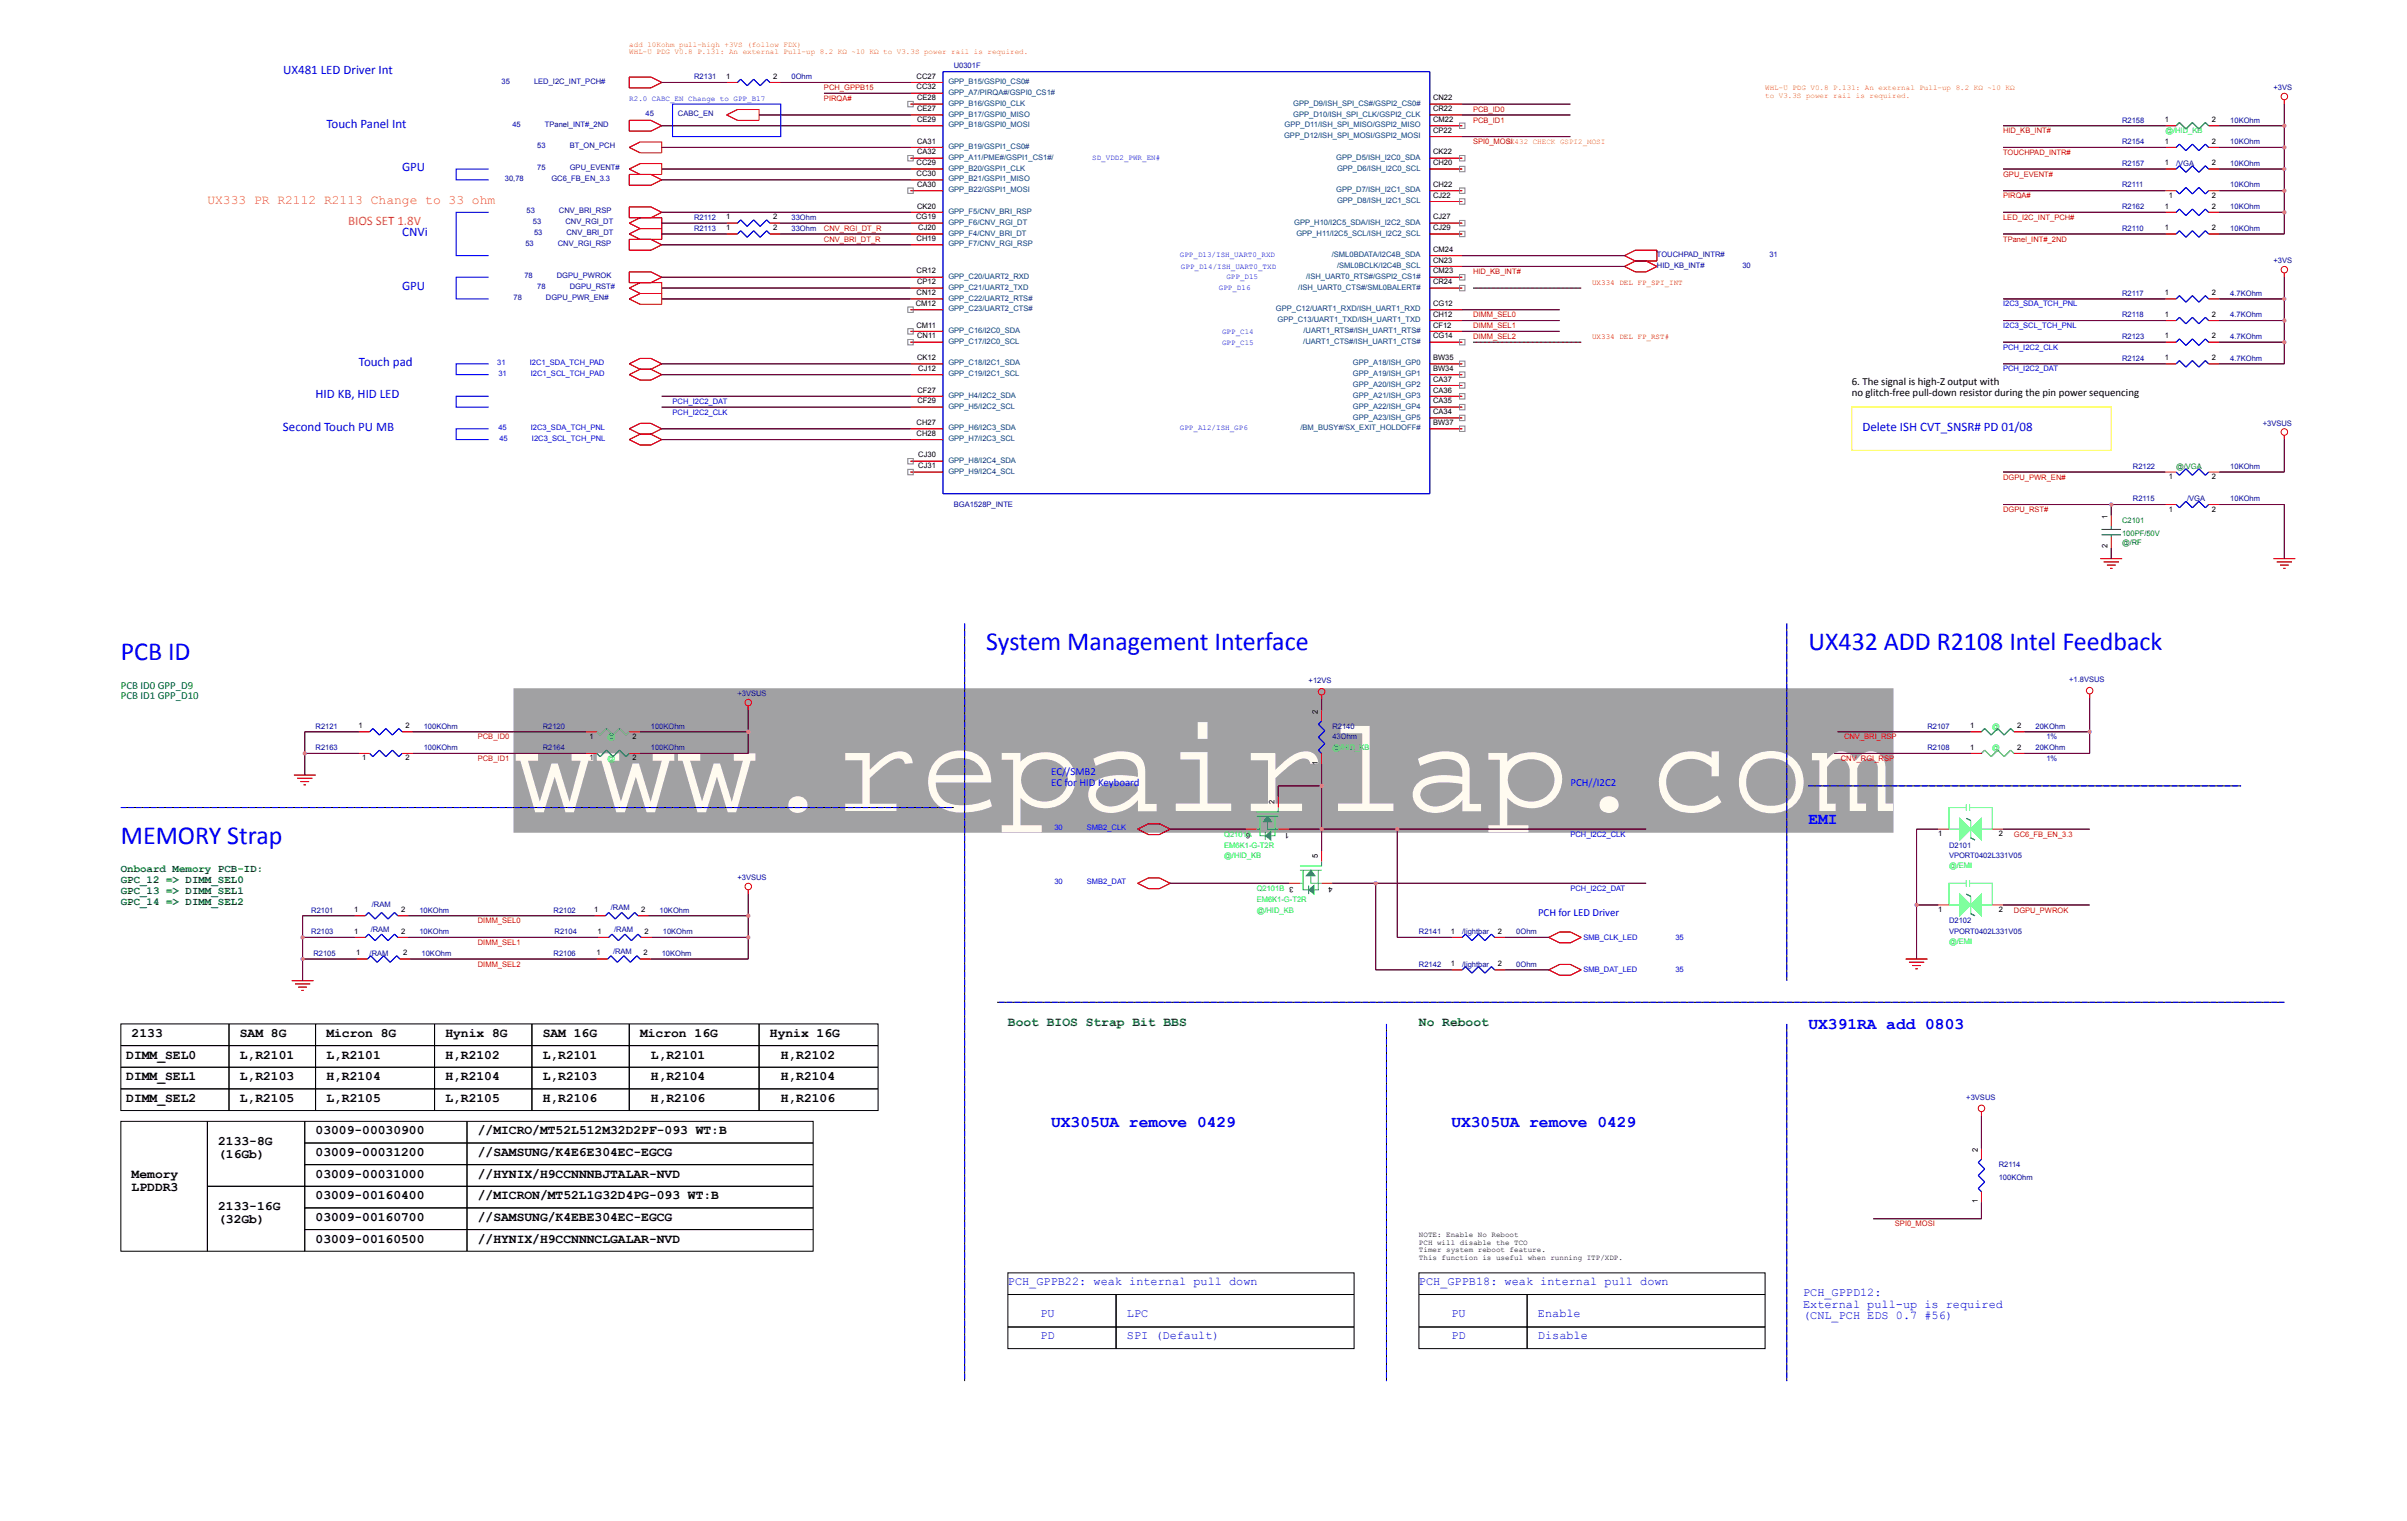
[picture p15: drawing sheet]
<svg xmlns="http://www.w3.org/2000/svg" width="220mm" height="139mm" viewBox="0 0 220 139" stroke-linecap="round" stroke-linejoin="round" font-family="sans-serif">
<defs><g id="words">
<text font-size="12.3" fill="#fffbf0" x="46.9" y="74">www.repairlap.com</text>
<g font-size="2.4" fill="#00f">
<text x="90.1" y="59.3">System Management Interface</text>
<text x="165.2" y="59.3">UX432 ADD R2108 Intel Feedback</text>
<text x="11" y="60.3">PCB ID</text>
<text x="11" y="77.1">MEMORY Strap</text>
</g>
<g font-size="1.5" fill="#00f">
<text x="165.2" y="75.2">EMI</text>
<text x="165.2" y="94">UX391RA add 0803</text>
<text x="96" y="102.9">UX305UA remove 0429</text>
<text x="132.6" y="102.9">UX305UA remove 0429</text>
</g>
<g font-size="1.2" fill="#00f">
<text x="25.9" y="6.7">UX481 LED Driver Int</text>
<text x="29.8" y="11.7">Touch Panel Int</text>
<text x="36.7" y="15.6">GPU</text>
<text x="36.7" y="21.6">CNVi</text>
<text x="36.7" y="26.5">GPU</text>
<text x="32.8" y="33.4">Touch pad</text>
<text x="25.8" y="39.3">Second Touch PU MB</text>
<text x="28.8" y="36.4">HID KB, HID LED</text>
<text x="170.1" y="39.3">Delete ISH CVT_SNSR# PD 01/08</text>
</g>
<g font-size="1.2" fill="#ff8000">
<text x="18.9" y="18.6">UX333 PR R2112 R2113 Change to 33 ohm</text>
<text x="31.8" y="20.6">BIOS SET 1.8V</text>
</g>
<g font-size="1.2">
<text x="12" y="94.7">2133</text>
<text x="21.9" y="94.7">SAM 8G</text>
<text x="29.8" y="94.7">Micron 8G</text>
<text x="40.7" y="94.7">Hynix 8G</text>
<text x="49.6" y="94.7">SAM 16G</text>
<text x="58.5" y="94.7">Micron 16G</text>
<text x="70.3" y="94.7">Hynix 16G</text>
<text x="11.5" y="98.6">DIMM_SEL1</text>
<text x="11.5" y="100.6">DIMM_SEL2</text>
<text x="11.5" y="96.6">DIMM_SEL0</text>
<text x="21.9" y="96.6">L,R2101</text>
<text x="21.9" y="98.6">L,R2103</text>
<text x="21.9" y="100.6">L,R2105</text>
<text x="29.8" y="96.6">L,R2101</text>
<text x="29.8" y="98.6">H,R2104</text>
<text x="29.8" y="100.6">L,R2105</text>
<text x="40.7" y="96.6">H,R2102</text>
<text x="40.7" y="100.6">L,R2105</text>
<text x="40.7" y="98.6">H,R2104</text>
<text x="49.6" y="96.6">L,R2101</text>
<text x="49.6" y="98.6">L,R2103</text>
<text x="49.6" y="100.6">H,R2106</text>
<text x="59.4" y="96.6">L,R2101</text>
<text x="59.4" y="98.6">H,R2104</text>
<text x="59.4" y="100.6">H,R2106</text>
<text x="71.3" y="98.6">H,R2104</text>
<text x="71.3" y="100.6">H,R2106</text>
<text x="71.3" y="96.6">H,R2102</text>
<text x="12" y="107.5">Memory</text>
<text x="19.9" y="104.5">2133-8G</text>
<text x="19.9" y="105.7">(16Gb)</text>
<text x="28.8" y="107.5">03009-00031000</text>
<text x="28.8" y="103.6">03009-00030900</text>
<text x="28.8" y="105.5">03009-00031200</text>
<text x="43.6" y="105.5">//SAMSUNG/K4E6E304EC-EGCG</text>
<text x="43.6" y="103.6">//MICRO/MT52L512M32D2PF-093 WT:B</text>
<text x="43.6" y="107.5">//HYNIX/H9CCNNNBJTALAR-NVD</text>
<text x="12" y="108.7">LPDDR3</text>
<text x="19.9" y="110.5">2133-16G</text>
<text x="19.9" y="111.7">(32Gb)</text>
<text x="28.8" y="109.5">03009-00160400</text>
<text x="28.8" y="111.5">03009-00160700</text>
<text x="28.8" y="113.4">03009-00160500</text>
<text x="43.6" y="109.5">//MICRON/MT52L1G32D4PG-093 WT:B</text>
<text x="43.6" y="111.5">//SAMSUNG/K4EBE304EC-EGCG</text>
<text x="43.6" y="113.4">//HYNIX/H9CCNNNCLGALAR-NVD</text>
</g>
<g font-size="1.2" fill="#008000">
<text x="92" y="93.7">Boot BIOS Strap Bit BBS</text>
<text x="129.6" y="93.7">No Reboot</text>
</g>
<g font-size="1.1" fill="#00f">
<text x="92" y="117.3">PCH_GPPB22: weak internal pull down</text>
<text x="129.6" y="117.3">PCH_GPPB18: weak internal pull down</text>
<text x="164.7" y="118.3">PCH_GPPD12:</text>
<text x="164.7" y="119.4">External pull-up is required</text>
<text x="95" y="122.2">PD</text>
<text x="95" y="120.3">PU</text>
<text x="102.9" y="122.2">SPI (Default)</text>
<text x="102.9" y="120.3">LPC</text>
<text x="132.6" y="122.2">PD</text>
<text x="132.6" y="120.3">PU</text>
<text x="140.5" y="122.2">Disable</text>
<text x="140.5" y="120.3">Enable</text>
<text x="164.7" y="120.5">(CNL_PCH EDS 0.7 #56)</text>
</g>
<g font-size="1">
<text x="169.1" y="35.2">6. The signal is high-Z output with</text>
<text x="169.1" y="36.2">no glitch-free pull-down resistor during the pin power sequencing</text>
</g>
<g font-size="1" fill="#008000">
<text x="11" y="62.9">PCB ID0 GPP_D9</text>
<text x="11" y="63.8">PCB ID1 GPP_D10</text>
<text x="11" y="79.6">Onboard Memory PCB-ID:</text>
<text x="11" y="80.6">GPC_12 =&gt; DIMM_SEL0</text>
<text x="11" y="81.6">GPC_13 =&gt; DIMM_SEL1</text>
<text x="11" y="82.6">GPC_14 =&gt; DIMM_SEL2</text>
</g>
<g font-size="1" fill="#00f">
<text x="96" y="70.8">EC//SMB2</text>
<text x="96" y="71.8">EC for HID Keyboard</text>
<text x="143.4" y="71.8">PCH//I2C2</text>
<text x="140.5" y="83.6">PCH for LED Driver</text>
</g>
<g font-size=".7" fill="#ff8000">
<text x="57.5" y="4.3">add 10Kohm pull-high +3VS (follow FDX)</text>
<text x="57.5" y="5">WHL-U PDG V0.8 P.131: An external Pull-up 8.2 KΩ ~10 KΩ to V3.3S power rail is required.</text>
<text x="161.2" y="8.2">WHL-U PDG V0.8 P.131: An external Pull-up 8.2 KΩ ~10 KΩ</text>
<text x="161.2" y="8.9">to V3.3S power rail is required.</text>
<text x="137.5" y="13.2">UX432 CHECK GSPI2_MOSI</text>
</g>
<g font-size=".7" fill="#0000a0">
<text x="45.8" y="7.6">35</text>
<text x="46.8" y="11.6">45</text>
<text x="48.8" y="7.6">LED_I2C_INT_PCH#</text>
<text x="49.8" y="11.6">TPanel_INT#_2ND</text>
<text x="59" y="10.6">45</text>
<text x="61.9" y="10.6">CABC_EN</text>
<text x="63.4" y="7.2">R2131</text>
<text x="72.3" y="7.2">0Ohm</text>
<text x="87.1" y="6.2">U0301F</text>
<text x="193.8" y="11.2">R2158</text>
<text x="203.7" y="11.2">10KOhm</text>
<text x="207.6" y="8.2">+3VS</text>
<text x="46.1" y="16.5">30,78</text>
<text x="49.1" y="13.6">53</text>
<text x="49.1" y="15.5">75</text>
<text x="50.4" y="16.5">GC6_FB_EN_3.3</text>
<text x="52" y="13.6">BT_ON_PCH</text>
<text x="52" y="15.5">GPU_EVENT#</text>
<text x="193.8" y="13.2">R2154</text>
<text x="193.8" y="15.1">R2157</text>
<text x="193.8" y="17.1">R2111</text>
<text x="198.7" y="15.1">/VGA</text>
<text x="203.7" y="17.1">10KOhm</text>
<text x="203.7" y="13.2">10KOhm</text>
<text x="203.7" y="15.1">10KOhm</text>
<text x="48" y="22.4">53</text>
<text x="48.1" y="19.5">53</text>
<text x="48.7" y="20.5">53</text>
<text x="48.8" y="21.5">53</text>
<text x="50.9" y="22.4">CNV_RGI_RSP</text>
<text x="51" y="19.5">CNV_BRI_RSP</text>
<text x="51.6" y="20.5">CNV_RGI_DT</text>
<text x="51.7" y="21.5">CNV_BRI_DT</text>
<text x="63.4" y="20.1">R2112</text>
<text x="63.4" y="21.1">R2113</text>
<text x="72.3" y="20.1">33Ohm</text>
<text x="72.3" y="21.1">33Ohm</text>
<text x="151.3" y="23.4">TOUCHPAD_INTR#</text>
<text x="161.6" y="23.4">31</text>
<text x="193.8" y="19.1">R2162</text>
<text x="193.8" y="21.1">R2110</text>
<text x="203.7" y="19.1">10KOhm</text>
<text x="203.7" y="21.1">10KOhm</text>
<text x="46.9" y="27.4">78</text>
<text x="47.9" y="25.4">78</text>
<text x="49.1" y="26.4">78</text>
<text x="49.9" y="27.4">DGPU_PWR_EN#</text>
<text x="50.9" y="25.4">DGPU_PWROK</text>
<text x="52" y="26.4">DGPU_RST#</text>
<text x="151.3" y="24.4">HID_KB_INT#</text>
<text x="159.1" y="24.4">30</text>
<text x="193.8" y="27">R2117</text>
<text x="193.8" y="29">R2118</text>
<text x="203.7" y="27">4.7KOhm</text>
<text x="203.7" y="29">4.7KOhm</text>
<text x="207.6" y="24">+3VS</text>
<text x="193.8" y="30.9">R2123</text>
<text x="193.8" y="32.9">R2124</text>
<text x="203.7" y="30.9">4.7KOhm</text>
<text x="203.7" y="32.9">4.7KOhm</text>
<text x="206.6" y="38.8">+3VSUS</text>
<text x="87.1" y="46.3">BGA1528P_INTE</text>
<text x="194.8" y="45.8">R2115</text>
<text x="194.8" y="42.8">R2122</text>
<text x="199.7" y="45.8">/VGA</text>
<text x="203.7" y="45.8">10KOhm</text>
<text x="203.7" y="42.8">10KOhm</text>
<text x="67.3" y="63.5">+3VSUS</text>
<text x="119.5" y="62.4">+12VS</text>
<text x="189" y="62.3">+1.8VSUS</text>
<text x="28.8" y="68.5">R2163</text>
<text x="28.8" y="66.5">R2121</text>
<text x="38.7" y="68.5">100KOhm</text>
<text x="38.7" y="66.5">100KOhm</text>
<text x="49.6" y="66.5">R2120</text>
<text x="49.6" y="68.5">R2164</text>
<text x="59.4" y="66.5">100KOhm</text>
<text x="59.4" y="68.5">100KOhm</text>
<text x="121.7" y="66.5">R2140</text>
<text x="121.7" y="67.5">43Ohm</text>
<text x="176" y="66.5">R2107</text>
<text x="176" y="68.5">R2108</text>
<text x="185.9" y="66.5">20KOhm</text>
<text x="185.9" y="68.5">20KOhm</text>
<text x="186.9" y="67.5">1%</text>
<text x="186.9" y="69.5">1%</text>
<text x="178" y="77.4">D2101</text>
<text x="28.4" y="83.3">R2101</text>
<text x="34" y="82.8">/RAM</text>
<text x="38.3" y="83.3">10KOhm</text>
<text x="50.6" y="83.3">R2102</text>
<text x="55.8" y="83.1">/RAM</text>
<text x="60.2" y="83.3">10KOhm</text>
<text x="67.3" y="80.3">+3VSUS</text>
<text x="178" y="78.4">VPORT0402L331V05</text>
<text x="28.4" y="85.3">R2103</text>
<text x="28.6" y="87.3">R2105</text>
<text x="33.8" y="87.3">/RAM</text>
<text x="33.9" y="85.1">/RAM</text>
<text x="38.3" y="85.3">10KOhm</text>
<text x="38.5" y="87.3">10KOhm</text>
<text x="50.6" y="87.3">R2106</text>
<text x="50.7" y="85.3">R2104</text>
<text x="56" y="87.1">/RAM</text>
<text x="56.1" y="85.1">/RAM</text>
<text x="60.4" y="87.3">10KOhm</text>
<text x="60.5" y="85.3">10KOhm</text>
<text x="129.6" y="85.3">R2141</text>
<text x="129.6" y="88.2">R2142</text>
<text x="133.5" y="85.3">/lightbar</text>
<text x="133.5" y="88.2">/lightbar</text>
<text x="138.5" y="85.3">0Ohm</text>
<text x="138.5" y="88.2">0Ohm</text>
<text x="178" y="84.3">D2102</text>
<text x="178" y="85.3">VPORT0402L331V05</text>
<text x="179.6" y="100.4">+3VSUS</text>
<text x="182.5" y="106.5">R2114</text>
<text x="182.5" y="107.7">100KOhm</text>
</g>
<g font-size=".7" fill="#00f">
<text x="57.5" y="9.2">R2.0 CABC_EN Change to GPP_B17</text>
<text x="99.8" y="14.6">SD_VDD2_PWR_EN#</text>
<text x="107.8" y="23.5">GPP_D13/ISH_UART0_RXD</text>
<text x="107.9" y="24.6">GPP_D14/ISH_UART0_TXD</text>
<text x="111.3" y="26.4">GPP_D16</text>
<text x="112" y="25.5">GPP_D15</text>
<text x="182.9" y="28">I2C3_SDA_TCH_PNL</text>
<text x="182.9" y="30">I2C3_SCL_TCH_PNL</text>
<text x="45.4" y="33.3">31</text>
<text x="45.5" y="34.3">31</text>
<text x="48.4" y="33.3">I2C1_SDA_TCH_PAD</text>
<text x="48.5" y="34.3">I2C1_SCL_TCH_PAD</text>
<text x="111.6" y="30.5">GPP_C14</text>
<text x="111.6" y="31.5">GPP_C15</text>
<text x="182.9" y="31.9">PCH_I2C2_CLK</text>
<text x="182.9" y="33.9">PCH_I2C2_DAT</text>
<text x="45.5" y="39.2">45</text>
<text x="45.6" y="40.2">45</text>
<text x="48.5" y="39.2">I2C3_SDA_TCH_PNL</text>
<text x="48.6" y="40.2">I2C3_SCL_TCH_PNL</text>
<text x="61.4" y="36.9">PCH_I2C2_DAT</text>
<text x="61.4" y="37.9">PCH_I2C2_CLK</text>
<text x="107.8" y="39.3">GPP_A12/ISH_GP6</text>
<text x="96.3" y="75.8">30</text>
<text x="99.3" y="75.8">SMB2_CLK</text>
<text x="143.4" y="76.4">PCH_I2C2_CLK</text>
<text x="96.3" y="80.7">30</text>
<text x="99.3" y="80.7">SMB2_DAT</text>
<text x="143.4" y="81.3">PCH_I2C2_DAT</text>
<text x="144.6" y="88.7">SMB_DAT_LED</text>
<text x="144.6" y="85.8">SMB_CLK_LED</text>
<text x="153" y="85.8">35</text>
<text x="153" y="88.7">35</text>
</g>
<g font-size=".7">
<text x="66.3" y="7.2">1</text>
<text x="70.6" y="7.2">2</text>
<text x="83.7" y="7.2">CC27</text>
<text x="83.7" y="8.2">CC32</text>
<text x="83.8" y="11.1">CE29</text>
<text x="83.8" y="9.2">CE28</text>
<text x="83.8" y="10.1">CE27</text>
<text x="130.9" y="9.2">CN22</text>
<text x="130.9" y="10.1">CR22</text>
<text x="130.9" y="11.1">CM22</text>
<text x="197.7" y="11.1">1</text>
<text x="202" y="11.1">2</text>
<text x="83.7" y="15.1">CC29</text>
<text x="83.7" y="16.1">CC30</text>
<text x="83.8" y="13.1">CA31</text>
<text x="83.8" y="14.1">CA32</text>
<text x="83.8" y="17.1">CA30</text>
<text x="130.9" y="17.1">CH22</text>
<text x="130.9" y="14.1">CK22</text>
<text x="130.9" y="12.1">CP22</text>
<text x="130.9" y="15.1">CH20</text>
<text x="197.7" y="13.1">1</text>
<text x="197.7" y="15.1">1</text>
<text x="202" y="13.1">2</text>
<text x="202" y="15.1">2</text>
<text x="66.3" y="20">1</text>
<text x="66.3" y="21">1</text>
<text x="70.6" y="20">2</text>
<text x="70.6" y="21">2</text>
<text x="83.7" y="20">CG19</text>
<text x="83.7" y="22">CH19</text>
<text x="83.8" y="19">CK20</text>
<text x="83.9" y="21">CJ20</text>
<text x="130.9" y="20">CJ27</text>
<text x="130.9" y="24">CN23</text>
<text x="130.9" y="18.1">CJ22</text>
<text x="130.9" y="23">CM24</text>
<text x="130.9" y="21">CJ29</text>
<text x="197.7" y="19">1</text>
<text x="197.7" y="21">1</text>
<text x="198.1" y="18.1">1</text>
<text x="202" y="19">2</text>
<text x="202" y="21">2</text>
<text x="202" y="18.1">2</text>
<text x="83.6" y="27.9">CM12</text>
<text x="83.7" y="29.9">CM11</text>
<text x="83.7" y="25">CR12</text>
<text x="83.7" y="26.9">CN12</text>
<text x="83.8" y="26">CP12</text>
<text x="130.9" y="29.9">CF12</text>
<text x="130.9" y="27.9">CG12</text>
<text x="130.9" y="26">CR24</text>
<text x="130.9" y="28.9">CH12</text>
<text x="130.9" y="25">CM23</text>
<text x="197.7" y="26.9">1</text>
<text x="197.7" y="28.9">1</text>
<text x="202" y="26.9">2</text>
<text x="202" y="28.9">2</text>
<text x="83.8" y="32.9">CK12</text>
<text x="83.8" y="30.9">CN11</text>
<text x="83.8" y="35.8">CF27</text>
<text x="83.9" y="33.9">CJ12</text>
<text x="130.9" y="33.9">BW34</text>
<text x="130.9" y="35.8">CA36</text>
<text x="130.9" y="30.9">CG14</text>
<text x="130.9" y="34.8">CA37</text>
<text x="130.9" y="32.9">BW35</text>
<text x="197.7" y="30.9">1</text>
<text x="197.7" y="32.9">1</text>
<text x="202" y="30.9">2</text>
<text x="202" y="32.9">2</text>
<text x="83.7" y="39.8">CH28</text>
<text x="83.7" y="38.8">CH27</text>
<text x="83.8" y="36.8">CF29</text>
<text x="83.9" y="41.8">CJ30</text>
<text x="130.9" y="36.8">CA35</text>
<text x="130.9" y="37.8">CA34</text>
<text x="130.9" y="38.8">BW37</text>
<text x="83.9" y="42.8">CJ31</text>
<text x="192.5" y="47.4" transform="rotate(-90 192.5 47.4)">1</text>
<text x="198.1" y="46.7">1</text>
<text x="198.1" y="43.7">1</text>
<text x="202" y="46.7">2</text>
<text x="202" y="43.7">2</text>
<text x="192.5" y="50" transform="rotate(-90 192.5 50)">2</text>
<text x="120.4" y="65.2" transform="rotate(-90 120.4 65.2)">2</text>
<text x="32.7" y="66.5">1</text>
<text x="33.1" y="69.4">1</text>
<text x="37" y="69.4">2</text>
<text x="37" y="66.5">2</text>
<text x="53.8" y="67.4">1</text>
<text x="53.8" y="69.4">1</text>
<text x="57.8" y="67.4">2</text>
<text x="57.8" y="69.4">2</text>
<text x="120.4" y="69.8" transform="rotate(-90 120.4 69.8)">1</text>
<text x="179.9" y="66.5">1</text>
<text x="179.9" y="68.4">1</text>
<text x="184.2" y="66.5">2</text>
<text x="184.2" y="68.4">2</text>
<text x="114.2" y="76" transform="rotate(-180 114.2 76)">6</text>
<text x="116.4" y="73.4" transform="rotate(-90 116.4 73.4)">2</text>
<text x="117.7" y="76" transform="rotate(-180 117.7 76)">1</text>
<text x="177" y="76.3">1</text>
<text x="182.6" y="76.3">2</text>
<text x="32.3" y="83.3">1</text>
<text x="36.6" y="83.3">2</text>
<text x="54.3" y="83.3">1</text>
<text x="58.6" y="83.3">2</text>
<text x="118.1" y="81" transform="rotate(-180 118.1 81)">3</text>
<text x="120.4" y="78.4" transform="rotate(-90 120.4 78.4)">5</text>
<text x="121.7" y="81" transform="rotate(-180 121.7 81)">4</text>
<text x="177" y="83.3">1</text>
<text x="182.6" y="83.3">2</text>
<text x="32.3" y="85.2">1</text>
<text x="32.5" y="87.2">1</text>
<text x="36.6" y="85.2">2</text>
<text x="36.8" y="87.2">2</text>
<text x="54.5" y="87.2">1</text>
<text x="54.6" y="85.2">1</text>
<text x="58.8" y="87.2">2</text>
<text x="58.9" y="85.2">2</text>
<text x="132.5" y="85.2">1</text>
<text x="132.5" y="88.2">1</text>
<text x="136.8" y="85.2">2</text>
<text x="136.8" y="88.2">2</text>
<text x="180.6" y="105.2" transform="rotate(-90 180.6 105.2)">2</text>
<text x="129.6" y="112.9">NOTE: Enable No Reboot</text>
<text x="129.6" y="113.6">PCH will disable the TCO</text>
<text x="180.6" y="109.8" transform="rotate(-90 180.6 109.8)">1</text>
<text x="129.6" y="114.3">Timer system reboot feature.</text>
<text x="129.6" y="115">This function is useful when running ITP/XDP.</text>
</g>
<g font-size=".7" fill="#f00">
<text x="75.3" y="8.2">PCH_GPPB15</text>
<text x="75.3" y="9.2">PIRQA#</text>
<text x="134.5" y="11.2">PCB_ID1</text>
<text x="134.5" y="10.2">PCB_ID0</text>
<text x="134.5" y="13.2">SPI0_MOSI</text>
<text x="182.9" y="14.1">TOUCHPAD_INTR#</text>
<text x="182.9" y="16.1">GPU_EVENT#</text>
<text x="182.9" y="12.2">HID_KB_INT#</text>
<text x="75.3" y="21.1">CNV_RGI_DT_R</text>
<text x="75.3" y="22.1">CNV_BRI_DT_R</text>
<text x="182.9" y="18.1">PIRQA#</text>
<text x="182.9" y="20.1">LED_I2C_INT_PCH#</text>
<text x="182.9" y="22.1">TPanel_INT#_2ND</text>
<text x="134.5" y="30">DIMM_SEL1</text>
<text x="134.5" y="29">DIMM_SEL0</text>
<text x="134.5" y="25">HID_KB_INT#</text>
<text x="145.4" y="26">UX334 DEL FP_SPI_INT</text>
<text x="134.5" y="30.9">DIMM_SEL2</text>
<text x="145.4" y="30.9">UX334 DEL FP_RST#</text>
<text x="182.9" y="43.8">DGPU_PWR_EN#</text>
<text x="182.9" y="46.8">DGPU_RST#</text>
<text x="43.6" y="69.5">PCB_ID1</text>
<text x="43.6" y="67.5">PCB_ID0</text>
<text x="168.1" y="69.5">CNV_RGI_RSP</text>
<text x="168.4" y="67.5">CNV_BRI_RSP</text>
<text x="183.9" y="76.4">GC6_FB_EN_3.3</text>
<text x="183.9" y="83.3">DGPU_PWROK</text>
<text x="43.6" y="84.3">DIMM_SEL0</text>
<text x="43.6" y="86.3">DIMM_SEL1</text>
<text x="43.6" y="88.2">DIMM_SEL2</text>
<text x="173.1" y="112">SPI0_MOSI</text>
</g>
<g font-size=".7" fill="#004080">
<text x="86.6" y="11.6">GPP_B18/GSPI0_MOSI</text>
<text x="86.6" y="9.7">GPP_B16/GSPI0_CLK</text>
<text x="86.6" y="7.7">GPP_B15/GSPI0_CS0#</text>
<text x="86.6" y="10.6">GPP_B17/GSPI0_MISO</text>
<text x="86.6" y="8.7">GPP_A7/PIRQA#/GSPI0_CS1#</text>
<text x="117.3" y="11.6">GPP_D11/ISH_SPI_MISO/GSPI2_MISO</text>
<text x="118.1" y="9.7">GPP_D9/ISH_SPI_CS#/GSPI2_CS0#</text>
<text x="118.1" y="10.6">GPP_D10/ISH_SPI_CLK/GSPI2_CLK</text>
<text x="86.6" y="15.6">GPP_B20/GSPI1_CLK</text>
<text x="86.6" y="13.6">GPP_B19/GSPI1_CS0#</text>
<text x="86.6" y="14.6">GPP_A11/PME#/GSPI1_CS1#/</text>
<text x="86.6" y="17.6">GPP_B22/GSPI1_MOSI</text>
<text x="86.6" y="16.6">GPP_B21/GSPI1_MISO</text>
<text x="117.3" y="12.6">GPP_D12/ISH_SPI_MOSI/GSPI2_MOSI</text>
<text x="122" y="17.6">GPP_D7/ISH_I2C1_SDA</text>
<text x="122" y="14.6">GPP_D5/ISH_I2C0_SDA</text>
<text x="122.1" y="15.6">GPP_D6/ISH_I2C0_SCL</text>
<text x="86.6" y="19.5">GPP_F5/CNV_BRI_RSP</text>
<text x="86.6" y="22.5">GPP_F7/CNV_RGI_RSP</text>
<text x="86.6" y="20.5">GPP_F6/CNV_RGI_DT</text>
<text x="86.6" y="21.5">GPP_F4/CNV_BRI_DT</text>
<text x="118.2" y="20.5">GPP_H10/I2C5_SDA/ISH_I2C2_SDA</text>
<text x="118.4" y="21.5">GPP_H11/I2C5_SCL/ISH_I2C2_SCL</text>
<text x="121.6" y="23.5">/SML0BDATA/I2C4B_SDA</text>
<text x="122.1" y="18.5">GPP_D8/ISH_I2C1_SCL</text>
<text x="86.6" y="26.4">GPP_C21/UART2_TXD</text>
<text x="86.6" y="25.5">GPP_C20/UART2_RXD</text>
<text x="86.6" y="28.4">GPP_C23/UART2_CTS#</text>
<text x="86.6" y="27.4">GPP_C22/UART2_RTS#</text>
<text x="116.5" y="28.4">GPP_C12/UART1_RXD/ISH_UART1_RXD</text>
<text x="116.7" y="29.4">GPP_C13/UART1_TXD/ISH_UART1_TXD</text>
<text x="118.6" y="26.4">/ISH_UART0_CTS#/SML0BALERT#</text>
<text x="119.3" y="25.5">/ISH_UART0_RTS#/GSPI2_CS1#</text>
<text x="122.1" y="24.5">/SML0BCLK/I2C4B_SCL</text>
<text x="86.6" y="30.4">GPP_C16/I2C0_SDA</text>
<text x="86.6" y="31.4">GPP_C17/I2C0_SCL</text>
<text x="86.6" y="33.4">GPP_C18/I2C1_SDA</text>
<text x="86.6" y="34.4">GPP_C19/I2C1_SCL</text>
<text x="119" y="31.4">/UART1_CTS#/ISH_UART1_CTS#</text>
<text x="119.1" y="30.4">/UART1_RTS#/ISH_UART1_RTS#</text>
<text x="123.6" y="34.4">GPP_A19/ISH_GP1</text>
<text x="123.6" y="35.3">GPP_A20/ISH_GP2</text>
<text x="123.6" y="33.4">GPP_A18/ISH_GP0</text>
<text x="86.6" y="37.3">GPP_H5/I2C2_SCL</text>
<text x="86.6" y="36.3">GPP_H4/I2C2_SDA</text>
<text x="86.6" y="40.3">GPP_H7/I2C3_SCL</text>
<text x="86.6" y="39.3">GPP_H6/I2C3_SDA</text>
<text x="118.8" y="39.3">/BM_BUSY#/SX_EXIT_HOLDOFF#</text>
<text x="123.6" y="36.3">GPP_A21/ISH_GP3</text>
<text x="123.6" y="37.3">GPP_A22/ISH_GP4</text>
<text x="123.6" y="38.3">GPP_A23/ISH_GP5</text>
<text x="86.6" y="43.2">GPP_H9/I2C4_SCL</text>
<text x="86.6" y="42.3">GPP_H8/I2C4_SDA</text>
</g>
<g font-size=".7" fill="#0f0">
<text x="197.8" y="12.2">@/HID_KB</text>
<text x="55.5" y="67.5">@</text>
<text x="55.5" y="69.5">@</text>
<text x="121.7" y="68.5">@/HID_KB</text>
<text x="182" y="66.5">@</text>
<text x="182" y="68.5">@</text>
<text x="111.8" y="76.4">Q2101A</text>
<text x="111.8" y="77.4">EM6K1-G-T2R</text>
<text x="111.8" y="78.4">@/HID_KB</text>
<text x="114.8" y="81.3">Q2101B</text>
<text x="114.8" y="82.3">EM6K1-G-T2R</text>
<text x="114.8" y="83.3">@/HID_KB</text>
<text x="178" y="79.3">@/EMI</text>
<text x="178" y="86.2">@/EMI</text>
</g>
<g font-size=".7" fill="#008000">
<text x="193.8" y="47.7">C2101</text>
<text x="198.7" y="42.8">@/VGA</text>
<text x="193.8" y="48.9">100PF/50V</text>
<text x="193.8" y="49.7">@/RF</text>
</g>
</g></defs>
<path d="M46.9 62.9h126v13.1h-126z" fill="#a1a1a3" stroke="#a1a1a3" stroke-width=".09"/>
<g fill="#000">
<path d="M198.7 13.5l.3-.3zM197.8 13.5h.9zM198.7 11.5l.3-.3zM197.8 11.5h.9zM199 13.2l.6 .6zM199 11.2l.6 .6zM199.6 13.8l.6-.6zM199.6 11.8l.6-.6zM200.2 13.2l.6 .6zM200.2 11.2l.6 .6zM200.8 13.8l.6-.6zM200.8 11.8l.6-.6z"/>
<path d="M201.4 13.2l.3 .3zM201.4 11.2l.3 .3zM201.7 13.5h1zM201.7 11.5h1zM179.6 74.7l.4 .2zM33.4 85.6l.3-.3zM32.4 85.6h1zM33.4 83.6l.3-.3zM32.4 83.6h1zM33.7 85.3l.6 .6zM33.7 83.3l.6 .6zM34.8 85.3l-.5 .6z"/>
<path d="M34.3 83.9l.5-.6zM34.8 85.3l.6 .6zM34.8 83.3l.6 .6zM36 85.3l-.6 .6zM35.4 83.9l.6-.6zM36 85.3l.3 .3zM36 83.3l.3 .3zM36.3 85.6h1zM36.3 83.6h1zM55.6 85.6l.3-.3zM54.6 85.6h1zM55.9 85.3l.6 .6z"/>
<path d="M56.5 85.9l.6-.6zM57.1 85.3l.6 .6zM57.7 85.9l.6-.6zM58.3 85.3l.3 .3zM58.6 85.6h.9zM133.5 85.6l.3-.3zM132.6 85.6h.9zM133.5 88.5l.3-.3zM132.6 88.5h.9zM133.8 85.3l.6 .6zM133.8 88.2l.6 .6zM134.4 85.9l.6-.6z"/>
<path d="M134.4 88.8l.6-.6zM135 85.3l.6 .6zM135 88.2l.6 .6zM135.6 85.9l.6-.6zM135.6 88.8l.6-.6zM136.2 85.3l.3 .3zM136.2 88.2l.3 .3zM136.5 85.6h1zM136.5 88.5h1z"/>
</g>
<path d="M201.7 13.5l-.3-.3-.6 .6-.6-.6-.6 .6-.6-.6-.3 .3M33.4 83.6l.3-.3 .6 .6 .5-.6 .6 .6 .6-.6 .3 .3M36.3 85.6l-.3-.3-.6 .6-.6-.6-.5 .6-.6-.6-.3 .3M58.6 85.6l-.3-.3-.6 .6-.6-.6-.6 .6-.6-.6-.3 .3M136.5 85.6l-.3-.3-.6 .6-.6-.6-.6 .6-.6-.6-.3 .3M136.5 88.5l-.3-.3-.6 .6-.6-.6-.6 .6-.6-.6-.3 .3" fill="none" stroke="#00f" stroke-width=".09"/>
<g fill="none" stroke="#f00" stroke-width=".09">
<path d="M197.8 13.5h.9M197.8 11.5h.9M201.7 13.5h1M201.7 11.5h1M32.4 85.6h1M32.4 83.6h1M36.3 85.6h1M36.3 83.6h1M54.6 85.6h1M58.6 85.6h.9M132.6 85.6h.9M132.6 88.5h.9"/>
<path d="M136.5 85.6h1M136.5 88.5h1"/>
</g>
<path d="M201.7 11.5l-.3-.3-.6 .6-.6-.6-.6 .6-.6-.6-.3 .3M179.6 74.7l.4 .2v1.6" fill="none" stroke="#00ff80" stroke-width=".09"/>
<path d="M179 74.7l1 1-1 1z" fill="#00ff80"/>
<path d="M179 74.7l1 1-1 1z" fill="none" stroke="#00ff80" stroke-width=".09"/>
<path d="M180 75.7l1-1v2z" fill="#00ff80"/>
<path d="M179.6 73.7h-1.6v2h1M179.6 73.4v.6M179.9 73.7h2.1v2h-1M179.9 73.4v.6M180 75.7l1-1v2zM180 76.5l.4 .2M183.9 66.8l-.3-.3-.6 .6-.6-.6-.5 .6-.6-.6-.3 .3" fill="none" stroke="#00ff80" stroke-width=".09"/>
<g fill="#000">
<path d="M198.7 31.2l.3-.3zM197.8 31.2h.9zM199 30.9l.6 .6zM199.6 31.5l.6-.6zM200.2 30.9l.6 .6zM200.8 31.5l.6-.6zM201.4 30.9l.3 .3zM201.7 31.2h1zM180 76.5l.4 .2zM181 66.8l.3-.3zM180 66.8h1zM181.3 66.5l.6 .6z"/>
<path d="M181.9 67.1l.5-.6zM182.4 66.5l.6 .6zM183 67.1l.6-.6zM183.6 66.5l.3 .3zM183.9 66.8h1z"/>
</g>
<g fill="none" stroke="#f00" stroke-width=".09">
<path d="M83.2 16.4h2.9M83.2 14.4h2.9M83.2 17.4h2.9M83.2 15.4h2.9M83.2 10.5h2.9M83.2 8.5h2.9M83.2 9.5h2.9M83.2 7.5h2.9M83.2 11.5h2.9M83.2 13.5h2.9M83.2 19.4h2.9M130.6 14.4h2.9"/>
<path d="M130.6 17.4h2.9M130.6 15.4h2.9M130.6 10.5h2.9M130.6 18.4h2.9M130.6 9.5h2.9M130.6 12.5h2.9M130.6 11.5h2.9M83.2 31.2h2.9M83.2 27.3h2.9M83.2 21.4h2.9M83.2 25.3h2.9M83.2 28.3h2.9"/>
<path d="M83.2 26.3h2.9M83.2 33.2h2.9M83.2 34.2h2.9M83.2 39.1h2.9M83.2 20.4h2.9M83.2 37.2h2.9M83.2 30.3h2.9M83.2 36.2h2.9M83.2 22.3h2.9M130.6 31.2h2.9M130.6 21.4h2.9M130.6 25.3h2.9"/>
<path d="M130.6 28.3h2.9M130.6 26.3h2.9M130.6 23.3h2.9M130.6 33.2h2.9M130.6 34.2h2.9M130.6 29.3h2.9M130.6 39.1h2.9M130.6 20.4h2.9M130.6 38.2h2.9M130.6 37.2h2.9M130.6 24.3h2.9M130.6 30.3h2.9"/>
<path d="M130.6 36.2h2.9M130.6 35.2h2.9M197.8 31.2h.9M201.7 31.2h1M83.2 43.1h2.9M83.2 42.1h2.9M83.2 40.1h2.9M177 75.7h1M180 66.8h1M182 75.7h.9M183.9 66.8h1"/>
</g>
<path d="M86.1 6.5h44.5v38.6h-44.5zM198.7 31.2l.3-.3 .6 .6 .6-.6 .6 .6 .6-.6 .3 .3" fill="none" stroke="#00f" stroke-width=".09"/>
<g fill="none" stroke="#000" stroke-width=".09">
<path d="M83.2 16.4h2.9M83.2 14.4h2.9M83.2 17.4h2.9M83.2 15.4h2.9M83.2 10.5h2.9M83.2 8.5h2.9M83.2 9.5h2.9M83.2 7.5h2.9M83.2 11.5h2.9M83.2 13.5h2.9M83.2 19.4h2.9M86.1 6.5h44.5v38.6h-44.5z"/>
<path d="M130.6 14.4h2.9M130.6 17.4h2.9M130.6 15.4h2.9M130.6 10.5h2.9M130.6 18.4h2.9M130.6 9.5h2.9M130.6 12.5h2.9M130.6 11.5h2.9M83.2 27.3h2.9M83.2 21.4h2.9M83.2 25.3h2.9M83.2 28.3h2.9"/>
<path d="M83.2 26.3h2.9M83.2 33.2h2.9M83.2 34.2h2.9M83.2 39.1h2.9M83.2 20.4h2.9M83.2 37.2h2.9M83.2 31.2h2.9M83.2 30.3h2.9M83.2 36.2h2.9M83.2 22.3h2.9M130.6 21.4h2.9M130.6 25.3h2.9"/>
<path d="M130.6 28.3h2.9M130.6 26.3h2.9M130.6 23.3h2.9M130.6 33.2h2.9M130.6 34.2h2.9M130.6 29.3h2.9M130.6 39.1h2.9M130.6 20.4h2.9M130.6 38.2h2.9M130.6 37.2h2.9M130.6 31.2h2.9M130.6 24.3h2.9"/>
<path d="M130.6 30.3h2.9M130.6 36.2h2.9M130.6 35.2h2.9M83.2 43.1h2.9M83.2 42.1h2.9M83.2 40.1h2.9"/>
</g>
<g fill="none" stroke="#808080" stroke-width=".09">
<path d="M82.9 14.2h.5v.5h-.5zM82.9 17.2h.5v.5h-.5zM82.9 9.3h.5v.5h-.5zM133.3 15.2h.5v.5h-.5zM133.3 18.1h.5v.5h-.5zM133.3 11.2h.5v.5h-.5zM133.3 14.2h.5v.5h-.5zM133.3 17.2h.5v.5h-.5zM82.9 28h.5v.5h-.5zM82.9 31h.5v.5h-.5zM82.9 30h.5v.5h-.5zM133.3 21.1h.5v.5h-.5z"/>
<path d="M133.3 25.1h.5v.5h-.5zM133.3 26.1h.5v.4h-.5zM133.3 38.9h.5v.5h-.5zM133.3 37.9h.5v.5h-.5zM133.3 36.9h.5v.5h-.5zM133.3 34h.5v.5h-.5zM133.3 20.1h.5v.5h-.5zM133.3 35.9h.5v.5h-.5zM133.3 31h.5v.5h-.5zM133.3 34.9h.5v.5h-.5zM133.3 33h.5v.5h-.5zM82.9 42.8h.5v.5h-.5z"/>
<path d="M82.9 41.9h.5v.5h-.5z"/>
</g>
<path d="M118.7 79.5h2M120.7 78.7v.4h-2" fill="none" stroke="#0f0" stroke-width=".09"/>
<path d="M119.7 79.5l.4 .4h-.8z" fill="#0f0"/>
<path d="M119 79.5v1.1h-.3M119.7 79.5l.4 .4h-.8zM119.7 79.9v.7h1M120.4 79.5v1.1" fill="none" stroke="#0f0" stroke-width=".09"/>
<path d="M119.5 81.2l.5-.4v.8z" fill="#0f0"/>
<path d="M119 80.6v.6h.5M119.5 81.2l.5-.4v.8zM119.5 80.8v.8M120.4 80.6v.6h-.4" fill="none" stroke="#0f0" stroke-width=".09"/>
<path d="M66.4 20.4h.9M70.3 20.4h1M197.8 33.2h.9M201.7 33.2h1M120.7 77.7v1M117.7 80.6h1M120.7 80.6h1" fill="none" stroke="#f00" stroke-width=".09"/>
<g fill="#000">
<path d="M67.3 20.4l.3-.3zM66.4 20.4h.9zM67.6 20.1l.6 .6zM68.2 20.7l.6-.6zM68.8 20.1l.6 .6zM69.4 20.7l.6-.6zM70 20.1l.3 .3zM70.3 20.4h1zM198.7 33.2l.3-.3zM197.8 33.2h.9zM199 32.9l.6 .6zM199.6 33.5l.6-.6z"/>
<path d="M200.2 32.9l.6 .6zM200.8 33.5l.6-.6zM201.4 32.9l.3 .3zM201.7 33.2h1zM179.6 81.6l.4 .2z"/>
</g>
<path d="M70.3 20.4l-.3-.3-.6 .6-.6-.6-.6 .6-.6-.6-.3 .3M198.7 33.2l.3-.3 .6 .6 .6-.6 .6 .6 .6-.6 .3 .3" fill="none" stroke="#00f" stroke-width=".09"/>
<path d="M179.6 81.6l.4 .2v1.6" fill="none" stroke="#00ff80" stroke-width=".09"/>
<path d="M179 81.6l1 1-1 1z" fill="#00ff80"/>
<path d="M179 81.6l1 1-1 1z" fill="none" stroke="#00ff80" stroke-width=".09"/>
<path d="M180 82.6l1-1v2z" fill="#00ff80"/>
<path d="M57.5 68.8l-.3 .3-.6-.6-.6 .6-.6-.6-.6 .6-.3-.3M179.6 80.6h-1.6v2h1M179.6 80.3v.6M179.9 80.6h2.1v2h-1M179.9 80.3v.6M180 82.6l1-1v2zM180 83.4l.4 .2" fill="none" stroke="#00ff80" stroke-width=".09"/>
<g fill="#000">
<path d="M198.7 19.4l.3-.3zM197.8 19.4h.9zM199 19.1l.6 .6zM199.6 19.7l.6-.6zM200.2 19.1l.6 .6zM200.8 19.7l.6-.6zM201.4 19.1l.3 .3zM201.7 19.4h1zM67.3 21.4l.3-.3zM66.4 21.4h.9zM67.6 21.1l.6 .6zM68.2 21.7l.6-.6z"/>
<path d="M68.8 21.1l.6 .6zM69.4 21.7l.6-.6zM70 21.1l.3 .3zM70.3 21.4h1zM198.7 27.3l.3-.3zM197.8 27.3h.9zM199 27l.6 .6zM199.6 27.6l.6-.6zM200.2 27l.6 .6zM200.8 27.6l.6-.6zM201.4 27l.3 .3zM201.7 27.3h1z"/>
<path d="M198.7 46.1l.3 .3zM198.7 43.1l.3 .3zM199 46.4l.6-.6zM199 43.4l.6-.6zM199.6 45.8l.6 .6zM199.6 42.8l.6 .6zM200.2 46.4l.6-.6zM200.2 43.4l.6-.6zM200.8 45.8l.6 .6zM200.8 42.8l.6 .6zM201.4 46.4l.3-.3zM201.4 43.4l.3-.3z"/>
<path d="M54.5 66.8l.3 .3zM54.5 68.8l.3 .3zM55.4 66.5l-.6 .6zM55.4 68.5l-.6 .6zM55.4 66.5l.6 .6zM55.4 68.5l.6 .6zM56 67.1l.6-.6zM56 69.1l.6-.6zM56.6 66.5l.6 .6zM56.6 68.5l.6 .6zM57.2 67.1l.3-.3zM57.2 69.1l.3-.3z"/>
<path d="M181 68.8l.3-.3zM180 68.8h1zM181.3 68.5l.6 .6zM181.9 69.1l.5-.6zM182.4 68.5l.6 .6zM183 69.1l.6-.6zM183.6 68.5l.3 .3zM183.9 68.8h1zM55.5 87.6l.3-.3zM54.5 87.6h1zM55.8 87.3l.6 .5zM56.4 87.8l.6-.5z"/>
<path d="M57 87.3l.6 .5zM57.6 87.8l.6-.5zM58.2 87.3l.3 .3zM58.5 87.6h.9zM180 83.4l.4 .2zM180.7 106.1l.3-.3zM180.7 107.3l.6-.6zM180.7 108.5l.6-.6zM180.7 108.5l.3 .3zM180.7 106.1l.6 .6zM180.7 107.3l.6 .6z"/>
</g>
<g fill="none" stroke="#f00" stroke-width=".09">
<path d="M197.8 19.4h.9M201.7 19.4h1M66.4 21.4h.9M70.3 21.4h1M197.8 27.3h.9M201.7 27.3h1M197.8 46.1h.9M197.8 43.1h.9M201.7 46.1h1M201.7 43.1h1M53.5 66.8h1M53.5 68.8h1"/>
<path d="M57.5 66.8h1M57.5 68.8h1M180 68.8h1M183.9 68.8h1M54.5 87.6h1M58.5 87.6h.9M177 82.6h1M182 82.6h.9M181 104.8v1M181 108.8v1"/>
</g>
<path d="M201.7 19.4l-.3-.3-.6 .6-.6-.6-.6 .6-.6-.6-.3 .3M70.3 21.4l-.3-.3-.6 .6-.6-.6-.6 .6-.6-.6-.3 .3M201.7 27.3l-.3-.3-.6 .6-.6-.6-.6 .6-.6-.6-.3 .3M201.7 46.1l-.3 .3-.6-.6-.6 .6-.6-.6-.6 .6-.3-.3M201.7 43.1l-.3 .3-.6-.6-.6 .6-.6-.6-.6 .6-.3-.3M58.5 87.6l-.3-.3-.6 .5-.6-.5-.6 .5-.6-.5-.3 .3M181 105.8l-.3 .3 .6 .6-.6 .6 .6 .6-.6 .6 .3 .3" fill="none" stroke="#00f" stroke-width=".09"/>
<path d="M57.5 66.8l-.3 .3-.6-.6-.6 .6-.6-.6-.6 .6-.3-.3M181 68.8l.3-.3 .6 .6 .5-.6 .6 .6 .6-.6 .3 .3" fill="none" stroke="#80ff80" stroke-width=".09"/>
<path d="M114.8 74.5h1.9M116.7 73.7v.4h-1.9" fill="none" stroke="#0f0" stroke-width=".09"/>
<path d="M115.8 74.5l.4 .5h-.8z" fill="#0f0"/>
<path d="M115.1 74.5v1.2h-.3M115.8 74.5l.4 .5h-.8zM115.8 75v.7h.9M116.5 74.5v1.2" fill="none" stroke="#0f0" stroke-width=".09"/>
<path d="M115.6 76.3l.5-.4v.8z" fill="#0f0"/>
<path d="M115.1 75.7v.6h.5M115.6 76.3l.5-.4v.8zM115.6 75.9v.8M116.5 75.7v.6h-.4" fill="none" stroke="#0f0" stroke-width=".09"/>
<g fill="none" stroke="#f00" stroke-width=".09">
<path d="M57.5 13.5l1-.5h1.9v1h-1.9zM57.5 7h1.9l1 .5-1 .5h-1.9zM57.5 11h1.9l1 .5-1 .5h-1.9zM58.5 15.9l-1-.5 1-.5h1.9v1h-2.9v1h1.9l1-.5-1-.5M58.5 19.9l-1 .5 1 .5M59.4 19.9l1-.5-1-.5h-1.9v1h2.9v2h-2.9v.9h1.9l1-.5-1-.4M66.4 7.5h.9M66.4 10.5l.9-.5h2v1h-2zM70.3 7.5h1M197.8 15.4h.9M197.8 17.4h.9M201.7 17.4h1"/>
<path d="M201.7 15.4h1M208.6 9.1v.4M57.5 24.8h1.9l1 .5-1 .5h-1.9zM57.5 26.3l1-.5h1.9v1h-1.9zM57.5 27.3l1-.5h1.9v1h-1.9zM58.5 33.7h.9M58.5 33.7l-1 .5 1 .5h.9l1-.5-1-.5M58.5 39.6l-1-.5 1-.5h.9l1 .5-1 .5M58.5 39.6h.9M58.5 39.6l-1 .5 1 .5h.9l1-.5-1-.5M58.5 20.9h1.9M58.5 20.9l-1 .5 1 .5"/>
<path d="M59.4 33.7l1-.5-1-.5h-.9l-1 .5 1 .5M148.4 23.3l.9-.5h2v1h-2zM149.3 23.8l-.9 .5 .9 .5h1l1-.5-1-.5M197.8 29.3h.9M197.8 21.4h.9M201.7 29.3h1M201.7 21.4h1M208.6 24.9v.4M208.6 39.7v.4M191.8 51h2M192.1 51.3h1.4M192.4 51.6h.8"/>
<path d="M192.7 51.9h.2M192.8 47v1M192.8 49v1M207.6 51h2M207.9 51.3h1.4M208.2 51.6h.8M208.5 51.9h.2M26.8 70.8h2M27.1 71.1h1.4M27.4 71.4h.8M27.7 71.6h.2M32.8 68.8h1"/>
<path d="M32.8 66.8h1M36.7 68.8h1M36.7 66.8h1M68.3 64.4v.4M103.9 75.7l1-.5h1l1 .5-1 .5h-1zM113.8 75.7h1M116.7 72.7v1M116.7 75.7h1M120.7 63.4v.4M120.7 64.8v1M120.7 68.8v1M190.8 63.3v.4"/>
<path d="M26.6 89.5h2M26.9 89.8h1.4M27.2 90.1h.8M27.5 90.4h.2M32.6 87.6h1M36.5 87.6h1M54.3 83.6h1M58.3 83.6h.9M68.3 81.2v.4M103.9 80.6l1-.5h1l1 .5-1 .5h-1zM141.4 88.5l1-.5h1l1 .5-1 .5h-1zM141.4 85.6l1-.5h1l1 .5-1 .5h-1z"/>
<path d="M174 87.6h2M174.3 87.8h1.4M174.6 88.1h.8M174.9 88.4h.2M181 101.5v.4"/>
<circle cx="208.6" cy="8.8" r=".3"/>
<circle cx="208.6" cy="39.4" r=".3"/>
<circle cx="208.6" cy="24.6" r=".3"/>
<circle cx="68.3" cy="64.1" r=".3"/>
<circle cx="120.7" cy="63.2" r=".3"/>
<circle cx="190.8" cy="63.1" r=".3"/>
<circle cx="68.3" cy="80.9" r=".3"/>
<circle cx="181" cy="101.2" r=".3"/>
</g>
<path d="M191.9 48.3h1.8M191.9 48.8h1.8M192.8 48v.3M192.8 48.8v.2" fill="none" stroke="#008000" stroke-width=".09"/>
<g fill="#000">
<path d="M57.5 15.9h1.9zM57.5 15.9v1zM57.5 13.5l1-.5zM57.5 7v1zM57.5 8h1.9zM57.5 18.9v1zM57.5 19.9h1.9zM57.5 15.4l1-.5zM57.5 11v1zM57.5 12h1.9zM57.5 13.5l1 .5zM57.5 20.4l1-.5z"/>
<path d="M57.5 15.4l1 .5zM59.4 15.9l1 .5zM57.5 16.9h1.9zM57.5 7h1.9zM59.4 8l1-.5zM57.5 18.9h1.9zM59.4 19.9l1-.5zM57.5 11h1.9zM59.4 12l1-.5zM59.4 16.9l1-.5zM59.4 7l1 .5zM59.4 18.9l1 .5z"/>
<path d="M58.5 19.9h1.9zM59.4 11l1 .5zM66.4 10.5l.9-.5zM67.3 7.5l.3-.3zM66.4 7.5h.9zM66.4 10.5l.9 .5zM67.6 7.2l.6 .6zM68.2 7.8l.6-.6zM68.8 7.2l.6 .6zM69.4 7.8l.6-.6zM70 7.2l.3 .3zM70.3 7.5h1z"/>
<path d="M198.7 15.4l.3-.3zM197.8 15.4h.9zM198.7 17.4l.3 .3zM199 15.1l.6 .6zM199 17.7l.6-.6zM199.6 15.7l.6-.6zM199.6 17.1l.6 .6zM200.2 15.1l.6 .6zM200.2 17.7l.6-.6zM200.8 15.7l.6-.6zM200.8 17.1l.6 .6zM201.4 15.1l.3 .3z"/>
<path d="M201.4 17.7l.3-.3zM201.7 15.4h1zM208.6 9.5v2zM208.6 13.5v1.9zM208.6 15.4v2zM208.6 19.4v2zM208.6 17.4v2zM208.6 11.5v2zM208.6 9.1v.4zM57.5 33.2l1-.5zM57.5 34.2l1-.5zM57.5 24.8h1.9z"/>
<path d="M57.5 24.8v1zM57.5 39.1l1-.5zM57.5 26.3l1-.5zM57.5 27.3l1-.5zM57.5 20.4l1 .5zM57.5 21.4l1 .5zM57.5 21.9v.9zM57.5 22.8h1.9zM58.5 32.7h.9zM57.5 33.2l1 .5zM58.5 33.7h.9zM57.5 34.2l1 .5z"/>
<path d="M58.5 38.6h.9zM57.5 39.1l1 .5zM58.5 39.6h.9zM57.5 26.3l1 .5zM57.5 27.3l1 .5zM58.5 20.9h1.9zM57.5 21.4l1-.5zM58.5 21.9h1.9zM59.4 32.7l1 .5zM59.4 33.7l1 .5zM58.5 34.7h.9zM59.4 24.8l1 .5z"/>
<path d="M57.5 25.8h1.9zM59.4 38.6l1 .5zM59.4 39.6l1 .5zM57.5 21.9h1.9zM59.4 22.8l1-.5zM59.4 33.7l1-.5zM59.4 34.7l1-.5zM59.4 25.8l1-.5zM59.4 39.6l1-.5zM60.4 19.9v1zM60.4 20.9v1zM59.4 21.9l1 .4z"/>
<path d="M148.4 23.3l.9-.5zM148.4 24.3l.9 .5zM149.3 22.8h2zM148.4 23.3l.9 .5zM148.4 24.3l.9-.5zM149.3 24.8h1zM149.3 23.8h1zM150.3 24.8l1-.5zM151.3 22.8v1zM149.3 23.8h2zM150.3 23.8l1 .5zM198.7 29.3l.3-.3z"/>
<path d="M197.8 29.3h.9zM198.7 21.4l.3-.3zM197.8 21.4h.9zM199 29l.6 .6zM199 21.1l.6 .6zM199.6 29.6l.6-.6zM199.6 21.7l.6-.6zM200.2 29l.6 .6zM200.2 21.1l.6 .6zM200.8 29.6l.6-.6zM200.8 21.7l.6-.6zM201.4 29l.3 .3z"/>
<path d="M201.4 21.1l.3 .3zM201.7 29.3h1zM201.7 21.4h1zM208.6 25.3v2zM208.6 27.3v2zM208.6 29.3v1.9zM208.6 31.2v2zM208.6 39.7v.4zM208.6 24.9v.4zM57.5 40.1l1-.5zM57.5 40.1l1 .5zM58.5 40.6h.9z"/>
<path d="M59.4 40.6l1-.5zM192.4 51.6h.8zM192.8 50v1zM192.8 46.1v.9zM192.7 51.9h.2zM192.1 51.3h1.4zM191.8 51h2zM208.2 51.6h.8zM208.5 51.9h.2zM207.9 51.3h1.4zM207.6 51h2zM27.4 71.4h.8z"/>
<path d="M27.8 68.8v2zM27.8 66.8v2zM27.7 71.6h.2zM27.1 71.1h1.4zM26.8 70.8h2zM33.8 68.8l.3 .3zM33.8 66.8l.3-.3zM32.8 66.8h1zM34.1 69.1l.5-.6zM34.1 66.5l.5 .6zM34.6 68.5l.6 .6zM34.6 67.1l.6-.6z"/>
<path d="M35.2 69.1l.6-.6zM35.2 66.5l.6 .6zM35.8 68.5l.6 .6zM35.8 67.1l.6-.6zM36.4 69.1l.3-.3zM36.4 66.5l.3 .3zM36.7 66.8h1zM68.3 64.8v2zM68.3 66.8v2zM68.3 64.4v.4zM103.9 75.7l1-.5zM104.9 75.2h1z"/>
<path d="M103.9 75.7l1 .5zM105.9 75.2l1 .5zM104.9 76.2h1zM105.9 76.2l1-.5zM116.7 71.7v1zM120.4 66.1l.3-.3zM120.4 67.3l.6-.6zM120.4 68.5l.6-.6zM120.7 75.7v2zM120.7 69.8v1.9zM120.7 63.8v1zM120.4 68.5l.3 .3z"/>
<path d="M120.7 63.4v.4zM120.4 66.1l.6 .6zM120.4 67.3l.6 .6zM175 75.7h2zM190.8 66.8v2zM190.8 63.3v.4zM27.2 90.1h.8zM27.6 85.6v2zM27.6 87.6v1.9zM27.6 83.6v2zM27.5 90.4h.2zM26.9 89.8h1.4z"/>
<path d="M26.6 89.5h2zM33.6 87.6l.3-.3zM32.6 87.6h1zM33.9 87.3l.6 .5zM35 87.3l-.5 .5zM35 87.3l.6 .5zM36.2 87.3l-.6 .5zM36.2 87.3l.3 .3zM36.5 87.6h1zM55.3 83.6l.3-.3zM54.3 83.6h1zM55.6 83.3l.6 .6z"/>
<path d="M56.2 83.9l.6-.6zM56.8 83.3l.6 .6zM57.4 83.9l.6-.6zM58 83.3l.3 .3zM58.3 83.6h.9zM68.3 85.6v2zM68.3 81.6v2zM68.3 83.6v2zM68.3 81.2v.4zM103.9 80.6l1-.5zM104.9 80.1h1zM103.9 80.6l1 .5z"/>
<path d="M105.9 80.1l1 .5zM104.9 81.1h1zM105.9 81.1l1-.5zM141.4 88.5l1-.5zM141.4 85.6l1-.5zM142.4 88h1zM141.4 88.5l1 .5zM142.4 85.1h1zM141.4 85.6l1 .5zM143.4 88l1 .5zM142.4 89h1zM143.4 85.1l1 .5z"/>
<path d="M142.4 86.1h1zM143.4 89l1-.5zM143.4 86.1l1-.5zM174.6 88.1h.8zM174.9 88.4h.2zM174.3 87.8h1.4zM174 87.6h2zM175 82.6h2zM181 109.8v1.5zM181 101.5v.4z"/>
</g>
<path d="M70.3 7.5l-.3-.3-.6 .6-.6-.6-.6 .6-.6-.6-.3 .3M198.7 15.4l.3-.3 .6 .6 .6-.6 .6 .6 .6-.6 .3 .3M198.7 17.4l.3 .3 .6-.6 .6 .6 .6-.6 .6 .6 .3-.3M201.7 29.3l-.3-.3-.6 .6-.6-.6-.6 .6-.6-.6-.3 .3M201.7 21.4l-.3-.3-.6 .6-.6-.6-.6 .6-.6-.6-.3 .3M36.7 68.8l-.3 .3-.6-.6-.6 .6-.6-.6-.5 .6-.3-.3M36.7 66.8l-.3-.3-.6 .6-.6-.6-.6 .6-.5-.6-.3 .3M120.7 65.8l-.3 .3 .6 .6-.6 .6 .6 .6-.6 .6 .3 .3M36.5 87.6l-.3-.3-.6 .5-.6-.5-.5 .5-.6-.5-.3 .3M55.3 83.6l.3-.3 .6 .6 .6-.6 .6 .6 .6-.6 .3 .3" fill="none" stroke="#00f" stroke-width=".09"/>
<g fill="none" stroke="#000" stroke-width=".09">
<path d="M60.4 13.5h22.8M60.4 15.4h22.8M60.4 11.5h22.8M60.4 19.4h22.8M60.4 16.4h22.8M60.4 7.5h6M69.3 10.5h13.9M71.3 7.5h11.9M75.3 8.5h7.9M133.5 9.5h9.9M133.5 12.5h9.9M133.5 10.5h9.9"/>
<path d="M182.9 13.5h14.9M182.9 15.4h14.9M182.9 17.4h14.9M182.9 11.5h14.9M182.9 19.4h14.9M202.7 13.5h5.9M202.7 15.4h5.9M202.7 17.4h5.9M202.7 11.5h5.9M202.7 19.4h5.9M60.4 27.3h22.8M60.4 33.2h22.8"/>
<path d="M60.4 36.2h22.8M60.4 37.2h22.8M60.4 34.2h22.8M60.4 25.3h22.8M60.4 26.3h22.8M60.4 22.3h22.8M60.4 39.1h22.8M60.4 20.4h6M60.4 21.4h6M71.3 20.4h11.9M71.3 21.4h11.9M133.5 29.3h8.9"/>
<path d="M133.5 28.3h8.9M133.5 30.3h8.9M133.5 24.3h14.9M133.5 23.3h14.9M182.9 29.3h14.9M182.9 27.3h14.9M182.9 31.2h14.9M182.9 33.2h14.9M182.9 21.4h14.9M202.7 29.3h5.9M202.7 27.3h5.9M202.7 31.2h5.9"/>
<path d="M202.7 33.2h5.9M202.7 21.4h5.9M60.4 40.1h22.8M182.9 43.1h14.9M182.9 46.1h14.9M202.7 46.1h5.9v4.9M208.6 40.1v3h-5.9M27.8 68.8h5M27.8 66.8h5M37.7 68.8h15.8M37.7 66.8h15.8M58.5 68.8h9.8"/>
<path d="M58.5 66.8h9.8M106.9 75.7h6.9M116.7 71.7h4v4M117.7 75.7h32.6M127.6 75.7v9.9h5M167.5 68.8h12.5M167.8 66.8h12.2M175 75.7v11.9M182.9 75.7h7.9M184.9 68.8h5.9M190.8 63.7v3.1h-5.9M27.6 83.6h4.8"/>
<path d="M27.6 85.6h4.8M27.6 87.6h5M37.3 83.6h17M37.3 85.6h17.3M37.5 87.6h17M59.2 83.6h9.1M59.4 87.6h8.9M59.5 85.6h8.8M106.9 80.6h10.8M121.7 80.6h28.6M125.6 80.6v7.9h7M137.5 85.6h3.9"/>
<path d="M137.5 88.5h3.9M182.9 82.6h7.9M171.1 111.3h9.9M181 101.9v2.9"/>
</g>
<g fill="none" stroke="#800040" stroke-width=".09">
<path d="M60.4 13.5h22.8M60.4 15.4h22.8M60.4 11.5h22.8M60.4 19.4h22.8M60.4 16.4h22.8M60.4 7.5h6M69.3 10.5h13.9M71.3 7.5h11.9M75.3 8.5h7.9M133.5 9.5h9.9M133.5 12.5h9.9M133.5 10.5h9.9"/>
<path d="M182.9 13.5h14.9M182.9 15.4h14.9M182.9 17.4h14.9M182.9 11.5h14.9M182.9 19.4h14.9M202.7 13.5h5.9M202.7 15.4h5.9M202.7 17.4h5.9M202.7 11.5h5.9M202.7 19.4h5.9M208.6 9.5v11.9h-5.9M60.4 27.3h22.8"/>
<path d="M60.4 33.2h22.8M60.4 36.2h22.8M60.4 37.2h22.8M60.4 34.2h22.8M60.4 25.3h22.8M60.4 26.3h22.8M60.4 22.3h22.8M60.4 39.1h22.8M60.4 20.4h6M60.4 21.4h6M71.3 20.4h11.9M71.3 21.4h11.9"/>
<path d="M133.5 29.3h8.9M133.5 28.3h8.9M133.5 30.3h8.9M133.5 24.3h14.9M133.5 23.3h14.9M182.9 29.3h14.9M182.9 27.3h14.9M182.9 31.2h14.9M182.9 33.2h14.9M182.9 21.4h14.9M202.7 29.3h5.9M202.7 27.3h5.9"/>
<path d="M202.7 31.2h5.9M208.6 25.3v7.9h-5.9M60.4 40.1h22.8M182.9 43.1h14.9M182.9 46.1h14.9M192.8 46.1v.9M192.8 50v1M202.7 46.1h5.9v4.9M208.6 40.1v3h-5.9M27.8 68.8h5M32.8 66.8h-5v4M37.7 68.8h15.8"/>
<path d="M37.7 66.8h15.8M58.5 66.8h9.8M68.3 64.8v4h-9.8M106.9 75.7h6.9M117.7 75.7h32.6M120.7 63.8v1M120.7 69.8v7.9M120.7 71.7h-4v1M127.6 75.7v9.9h5M167.5 68.8h12.5M167.8 66.8h12.2M177 75.7h-2v11.9"/>
<path d="M182.9 75.7h7.9M184.9 66.8h5.9M190.8 63.7v5.1h-5.9M27.6 85.6h4.8M27.6 87.6h5M32.4 83.6h-4.8v5.9M37.3 83.6h17M37.3 85.6h17.3M37.5 87.6h17M59.2 83.6h9.1M59.5 85.6h8.8M68.3 81.6v6h-8.9"/>
<path d="M106.9 80.6h10.8M121.7 80.6h28.6M125.6 80.6v7.9h7M137.5 85.6h3.9M137.5 88.5h3.9M175 82.6h2M182.9 82.6h7.9M181 109.8v1.5h-9.9M181 101.9v2.9"/>
</g>
<g fill="#f0f">
<circle cx="27.6" cy="87.6" r=".2"/>
<circle cx="27.6" cy="85.6" r=".2"/>
<circle cx="68.3" cy="83.6" r=".2"/>
<circle cx="68.3" cy="85.6" r=".2"/>
<circle cx="208.6" cy="11.5" r=".2"/>
<circle cx="208.6" cy="13.5" r=".2"/>
<circle cx="68.3" cy="66.8" r=".2"/>
<circle cx="192.8" cy="46.1" r=".2"/>
<circle cx="208.6" cy="17.4" r=".2"/>
<circle cx="208.6" cy="15.4" r=".2"/>
<circle cx="175" cy="82.6" r=".2"/>
<circle cx="27.8" cy="68.8" r=".2"/>
<circle cx="190.8" cy="66.8" r=".2"/>
<circle cx="208.6" cy="27.3" r=".2"/>
<circle cx="208.6" cy="31.2" r=".2"/>
<circle cx="208.6" cy="29.3" r=".2"/>
<circle cx="208.6" cy="19.4" r=".2"/>
<circle cx="120.7" cy="75.7" r=".2"/>
<circle cx="120.7" cy="71.7" r=".2"/>
<circle cx="127.6" cy="75.7" r=".2"/>
<circle cx="125.6" cy="80.6" r=".2"/>
</g>
<path d="M134.5 26.3h9.9M92 116.2h31.7v6.9h-31.7zM92 118.2h31.7M101.9 118.2v4.9M129.6 116.2h31.6v6.9h-31.6zM129.6 118.2h31.6M139.5 118.2v4.9M92 121.1h31.7M129.6 121.1h31.6" fill="none" stroke="#000" stroke-width=".09"/>
<path d="M44.6 19.4h-2.9v3.9h2.9M44.6 33.2h-2.9v1h2.9" fill="none" stroke="#00f" stroke-width=".1"/>
<path d="M144.2 26.3h.2zM143.8 26.3h.2zM143.4 26.3h.2zM143 26.3h.2zM142.6 26.3h.2zM142.2 26.3h.2zM141.8 26.3h.2zM141.4 26.3h.2zM141 26.3h.2zM140.7 26.3h.2zM140.3 26.3h.2zM139.9 26.3h.2zM139.5 26.3h.2zM139.1 26.3h.2zM138.7 26.3h.2zM138.3 26.3h.2zM137.9 26.3h.2zM137.5 26.3h.2zM137.1 26.3h.2zM136.7 26.3h.2zM136.3 26.3h.2zM135.9 26.3h.2zM135.5 26.3h.2zM135.1 26.3h.2zM134.7 26.3h.2z" fill="#f00"/>
<path d="M134.5 31.2h9.9" fill="none" stroke="#000" stroke-width=".09"/>
<path d="M144.2 31.2l.2 .1zM143.8 31.2l.2 .1zM143.4 31.2l.2 .1zM143 31.2l.2 .1zM142.6 31.2l.2 .1zM142.2 31.2l.2 .1zM141.8 31.2l.2 .1zM141.4 31.2l.2 .1zM141 31.2l.2 .1zM140.7 31.2l.2 .1zM140.3 31.2l.2 .1zM139.9 31.2l.2 .1zM139.5 31.2l.2 .1zM139.1 31.2l.2 .1zM138.7 31.2l.2 .1zM138.3 31.2l.2 .1zM137.9 31.2l.2 .1zM137.5 31.2l.2 .1zM137.1 31.2l.2 .1zM136.7 31.2l.2 .1zM136.3 31.2l.2 .1zM135.9 31.2l.2 .1zM135.5 31.2l.2 .1zM135.1 31.2l.2 .1zM134.7 31.2l.2 .1z" fill="#f00"/>
<path d="M44.6 15.4h-2.9v1h2.9M44.6 36.2h-2.9v1h2.9M44.6 39.1h-2.9v1h2.9M44.6 25.3h-2.9v2h2.9" fill="none" stroke="#00f" stroke-width=".1"/>
<path d="M169.1 37.2h23.7v3.9h-23.7z" fill="none" stroke="#ff0" stroke-width=".1"/>
<path d="M91.1 91.5h117.5" fill="none" stroke="#000" stroke-width=".09"/>
<path d="M208.1 91.5h.5v.1h-.5zM207.4 91.5h.5v.1h-.5zM206.7 91.5h.5v.1h-.5zM206.1 91.5h.4v.1h-.4zM205.4 91.5h.5v.1h-.5zM204.7 91.5h.5v.1h-.5zM204 91.5h.5v.1h-.5zM203.3 91.5h.5v.1h-.5zM202.6 91.5h.5v.1h-.5zM201.9 91.5h.5v.1h-.5zM201.2 91.5h.5v.1h-.5zM200.5 91.5h.5v.1h-.5zM199.8 91.5h.5v.1h-.5zM199.1 91.5h.5v.1h-.5zM198.4 91.5h.5v.1h-.5zM197.8 91.5h.5v.1h-.5zM197.1 91.5h.5v.1h-.5zM196.4 91.5h.5v.1h-.5zM195.7 91.5h.5v.1h-.5zM195 91.5h.5v.1h-.5zM194.3 91.5h.5v.1h-.5zM193.6 91.5h.5v.1h-.5zM192.9 91.5h.5v.1h-.5zM192.2 91.5h.5v.1h-.5zM191.5 91.5h.5v.1h-.5zM190.8 91.5h.5v.1h-.5zM190.1 91.5h.5v.1h-.5zM189.5 91.5h.5v.1h-.5zM188.8 91.5h.5v.1h-.5zM188.1 91.5h.5v.1h-.5zM187.4 91.5h.5v.1h-.5zM186.7 91.5h.5v.1h-.5zM186 91.5h.5v.1h-.5zM185.3 91.5h.5v.1h-.5zM184.6 91.5h.5v.1h-.5zM183.9 91.5h.5v.1h-.5zM183.2 91.5h.5v.1h-.5zM182.5 91.5h.5v.1h-.5zM181.9 91.5h.4v.1h-.4zM181.2 91.5h.5v.1h-.5zM180.5 91.5h.5v.1h-.5zM179.8 91.5h.5v.1h-.5zM179.1 91.5h.5v.1h-.5zM178.4 91.5h.5v.1h-.5zM177.7 91.5h.5v.1h-.5zM177 91.5h.5v.1h-.5zM176.3 91.5h.5v.1h-.5zM175.6 91.5h.5v.1h-.5zM174.9 91.5h.5v.1h-.5zM174.2 91.5h.5v.1h-.5zM173.6 91.5h.4v.1h-.4zM172.9 91.5h.5v.1h-.5zM172.2 91.5h.5v.1h-.5zM171.5 91.5h.5v.1h-.5zM170.8 91.5h.5v.1h-.5zM170.1 91.5h.5v.1h-.5zM169.4 91.5h.5v.1h-.5zM168.7 91.5h.5v.1h-.5zM168 91.5h.5v.1h-.5zM167.3 91.5h.5v.1h-.5zM166.6 91.5h.5v.1h-.5zM165.9 91.5h.5v.1h-.5zM165.3 91.5h.4v.1h-.4zM164.6 91.5h.5v.1h-.5zM163.9 91.5h.5v.1h-.5zM163.2 91.5h.5v.1h-.5zM162.5 91.5h.5v.1h-.5zM161.8 91.5h.5v.1h-.5zM161.1 91.5h.5v.1h-.5zM160.4 91.5h.5v.1h-.5zM159.7 91.5h.5v.1h-.5zM159 91.5h.5v.1h-.5zM158.3 91.5h.5v.1h-.5zM157.6 91.5h.5v.1h-.5zM157 91.5h.4v.1h-.4zM156.3 91.5h.5v.1h-.5zM155.6 91.5h.5v.1h-.5zM154.9 91.5h.5v.1h-.5zM154.2 91.5h.5v.1h-.5zM153.5 91.5h.5v.1h-.5zM152.8 91.5h.5v.1h-.5zM152.1 91.5h.5v.1h-.5zM151.4 91.5h.5v.1h-.5zM150.7 91.5h.5v.1h-.5zM150 91.5h.5v.1h-.5zM149.3 91.5h.5v.1h-.5zM148.7 91.5h.5v.1h-.5zM148 91.5h.5v.1h-.5zM147.3 91.5h.5v.1h-.5zM146.6 91.5h.5v.1h-.5zM145.9 91.5h.5v.1h-.5zM145.2 91.5h.5v.1h-.5zM144.5 91.5h.5v.1h-.5zM143.8 91.5h.5v.1h-.5zM143.1 91.5h.5v.1h-.5zM142.4 91.5h.5v.1h-.5zM141.7 91.5h.5v.1h-.5zM141 91.5h.5v.1h-.5zM140.4 91.5h.5v.1h-.5zM139.7 91.5h.5v.1h-.5zM139 91.5h.5v.1h-.5zM138.3 91.5h.5v.1h-.5zM137.6 91.5h.5v.1h-.5zM136.9 91.5h.5v.1h-.5zM136.2 91.5h.5v.1h-.5zM135.5 91.5h.5v.1h-.5zM134.8 91.5h.5v.1h-.5zM134.1 91.5h.5v.1h-.5zM133.4 91.5h.5v.1h-.5zM132.8 91.5h.4v.1h-.4zM132.1 91.5h.5v.1h-.5zM131.4 91.5h.5v.1h-.5zM130.7 91.5h.5v.1h-.5zM130 91.5h.5v.1h-.5zM129.3 91.5h.5v.1h-.5zM128.6 91.5h.5v.1h-.5zM127.9 91.5h.5v.1h-.5zM127.2 91.5h.5v.1h-.5zM126.5 91.5h.5v.1h-.5zM125.8 91.5h.5v.1h-.5zM125.1 91.5h.5v.1h-.5zM124.5 91.5h.4v.1h-.4zM123.8 91.5h.5v.1h-.5zM123.1 91.5h.5v.1h-.5zM122.4 91.5h.5v.1h-.5zM121.7 91.5h.5v.1h-.5zM121 91.5h.5v.1h-.5zM120.3 91.5h.5v.1h-.5zM119.6 91.5h.5v.1h-.5zM118.9 91.5h.5v.1h-.5zM118.2 91.5h.5v.1h-.5zM117.5 91.5h.5v.1h-.5zM116.8 91.5h.5v.1h-.5zM116.2 91.5h.4v.1h-.4zM115.5 91.5h.5v.1h-.5zM114.8 91.5h.5v.1h-.5zM114.1 91.5h.5v.1h-.5zM113.4 91.5h.5v.1h-.5zM112.7 91.5h.5v.1h-.5zM112 91.5h.5v.1h-.5zM111.3 91.5h.5v.1h-.5zM110.6 91.5h.5v.1h-.5zM109.9 91.5h.5v.1h-.5zM109.2 91.5h.5v.1h-.5zM108.5 91.5h.5v.1h-.5zM107.9 91.5h.4v.1h-.4zM107.2 91.5h.5v.1h-.5zM106.5 91.5h.5v.1h-.5zM105.8 91.5h.5v.1h-.5zM105.1 91.5h.5v.1h-.5zM104.4 91.5h.5v.1h-.5zM103.7 91.5h.5v.1h-.5zM103 91.5h.5v.1h-.5zM102.3 91.5h.5v.1h-.5zM101.6 91.5h.5v.1h-.5zM100.9 91.5h.5v.1h-.5zM100.2 91.5h.5v.1h-.5zM99.6 91.5h.4v.1h-.4zM98.9 91.5h.5v.1h-.5zM98.2 91.5h.5v.1h-.5zM97.5 91.5h.5v.1h-.5zM96.8 91.5h.5v.1h-.5zM96.1 91.5h.5v.1h-.5zM95.4 91.5h.5v.1h-.5zM94.7 91.5h.5v.1h-.5zM94 91.5h.5v.1h-.5zM93.3 91.5h.5v.1h-.5zM92.6 91.5h.5v.1h-.5zM91.9 91.5h.5v.1h-.5zM91.3 91.5h.5v.1h-.5z" fill="#00f"/>
<path d="M126.6 93.5v32.6" fill="none" stroke="#000" stroke-width=".09"/>
<path d="M126.6 93.5h.1v.5h-.1zM126.6 94.2h.1v.5h-.1zM126.6 94.9h.1v.5h-.1zM126.6 95.6h.1v.4h-.1zM126.6 96.2h.1v.5h-.1zM126.6 96.9h.1v.5h-.1zM126.6 97.6h.1v.5h-.1zM126.6 98.3h.1v.5h-.1zM126.6 99h.1v.5h-.1zM126.6 99.7h.1v.5h-.1zM126.6 100.4h.1v.5h-.1zM126.6 101.1h.1v.5h-.1zM126.6 101.8h.1v.5h-.1zM126.6 102.5h.1v.5h-.1zM126.6 103.2h.1v.5h-.1zM126.6 103.9h.1v.4h-.1zM126.6 104.5h.1v.5h-.1zM126.6 105.2h.1v.5h-.1zM126.6 105.9h.1v.5h-.1zM126.6 106.6h.1v.5h-.1zM126.6 107.3h.1v.5h-.1zM126.6 108h.1v.5h-.1zM126.6 108.7h.1v.5h-.1zM126.6 109.4h.1v.5h-.1zM126.6 110.1h.1v.5h-.1zM126.6 110.8h.1v.5h-.1zM126.6 111.5h.1v.5h-.1zM126.6 112.2h.1v.4h-.1zM126.6 112.8h.1v.5h-.1zM126.6 113.5h.1v.5h-.1zM126.6 114.2h.1v.5h-.1zM126.6 114.9h.1v.5h-.1zM126.6 115.6h.1v.5h-.1zM126.6 116.3h.1v.5h-.1zM126.6 117h.1v.5h-.1zM126.6 117.7h.1v.5h-.1zM126.6 118.4h.1v.5h-.1zM126.6 119.1h.1v.5h-.1zM126.6 119.8h.1v.5h-.1zM126.6 120.4h.1v.5h-.1zM126.6 121.1h.1v.5h-.1zM126.6 121.8h.1v.5h-.1zM126.6 122.5h.1v.5h-.1zM126.6 123.2h.1v.5h-.1zM126.6 123.9h.1v.5h-.1zM126.6 124.6h.1v.5h-.1zM126.6 125.3h.1v.5h-.1zM126.6 126h.1v.1h-.1z" fill="#00f"/>
<path d="M163.2 93.5v32.6" fill="none" stroke="#000" stroke-width=".09"/>
<path d="M163.1 93.5h.1v.5h-.1zM163.1 94.2h.1v.5h-.1zM163.1 94.9h.1v.5h-.1zM163.1 95.6h.1v.4h-.1zM163.1 96.2h.1v.5h-.1zM163.1 96.9h.1v.5h-.1zM163.1 97.6h.1v.5h-.1zM163.1 98.3h.1v.5h-.1zM163.1 99h.1v.5h-.1zM163.1 99.7h.1v.5h-.1zM163.1 100.4h.1v.5h-.1zM163.1 101.1h.1v.5h-.1zM163.1 101.8h.1v.5h-.1zM163.1 102.5h.1v.5h-.1zM163.1 103.2h.1v.5h-.1zM163.1 103.9h.1v.4h-.1zM163.1 104.5h.1v.5h-.1zM163.1 105.2h.1v.5h-.1zM163.1 105.9h.1v.5h-.1zM163.1 106.6h.1v.5h-.1zM163.1 107.3h.1v.5h-.1zM163.1 108h.1v.5h-.1zM163.1 108.7h.1v.5h-.1zM163.1 109.4h.1v.5h-.1zM163.1 110.1h.1v.5h-.1zM163.1 110.8h.1v.5h-.1zM163.1 111.5h.1v.5h-.1zM163.1 112.2h.1v.4h-.1zM163.1 112.8h.1v.5h-.1zM163.1 113.5h.1v.5h-.1zM163.1 114.2h.1v.5h-.1zM163.1 114.9h.1v.5h-.1zM163.1 115.6h.1v.5h-.1zM163.1 116.3h.1v.5h-.1zM163.1 117h.1v.5h-.1zM163.1 117.7h.1v.5h-.1zM163.1 118.4h.1v.5h-.1zM163.1 119.1h.1v.5h-.1zM163.1 119.8h.1v.5h-.1zM163.1 120.4h.1v.5h-.1zM163.1 121.1h.1v.5h-.1zM163.1 121.8h.1v.5h-.1zM163.1 122.5h.1v.5h-.1zM163.1 123.2h.1v.5h-.1zM163.1 123.9h.1v.5h-.1zM163.1 124.6h.1v.5h-.1zM163.1 125.3h.1v.5h-.1zM163.1 126h.1v.1h-.1z" fill="#00f"/>
<path d="M163.2 56.9v32.6" fill="none" stroke="#000" stroke-width=".09"/>
<path d="M163.1 56.9h.1v.5h-.1zM163.1 57.6h.1v.5h-.1zM163.1 58.3h.1v.5h-.1zM163.1 59h.1v.5h-.1zM163.1 59.7h.1v.5h-.1zM163.1 60.4h.1v.5h-.1zM163.1 61.1h.1v.5h-.1zM163.1 61.8h.1v.5h-.1zM163.1 62.5h.1v.5h-.1zM163.1 63.1h.1v.5h-.1zM163.1 63.8h.1v.5h-.1zM163.1 64.5h.1v.5h-.1zM163.1 65.2h.1v.5h-.1zM163.1 65.9h.1v.5h-.1zM163.1 66.6h.1v.5h-.1zM163.1 67.3h.1v.5h-.1zM163.1 68h.1v.5h-.1zM163.1 68.7h.1v.5h-.1zM163.1 69.4h.1v.5h-.1zM163.1 70.1h.1v.5h-.1zM163.1 70.8h.1v.5h-.1zM163.1 71.4h.1v.5h-.1zM163.1 72.1h.1v.5h-.1zM163.1 72.8h.1v.5h-.1zM163.1 73.5h.1v.5h-.1zM163.1 74.2h.1v.5h-.1zM163.1 74.9h.1v.5h-.1zM163.1 75.6h.1v.5h-.1zM163.1 76.3h.1v.5h-.1zM163.1 77h.1v.5h-.1zM163.1 77.7h.1v.5h-.1zM163.1 78.4h.1v.5h-.1zM163.1 79.1h.1v.4h-.1zM163.1 79.7h.1v.5h-.1zM163.1 80.4h.1v.5h-.1zM163.1 81.1h.1v.5h-.1zM163.1 81.8h.1v.5h-.1zM163.1 82.5h.1v.5h-.1zM163.1 83.2h.1v.5h-.1zM163.1 83.9h.1v.5h-.1zM163.1 84.6h.1v.5h-.1zM163.1 85.3h.1v.5h-.1zM163.1 86h.1v.5h-.1zM163.1 86.7h.1v.5h-.1zM163.1 87.4h.1v.4h-.1zM163.1 88h.1v.5h-.1zM163.1 88.7h.1v.5h-.1zM163.1 89.4h.1v.1h-.1z" fill="#00f"/>
<path d="M165.2 71.7h39.5" fill="none" stroke="#000" stroke-width=".09"/>
<path d="M165.2 71.7h.4v.1h-.4zM165.8 71.7h.5v.1h-.5zM166.5 71.7h.5v.1h-.5zM167.2 71.7h.5v.1h-.5zM167.9 71.7h.5v.1h-.5zM168.6 71.7h.5v.1h-.5zM169.3 71.7h.5v.1h-.5zM170 71.7h.5v.1h-.5zM170.7 71.7h.5v.1h-.5zM171.4 71.7h.5v.1h-.5zM172.1 71.7h.5v.1h-.5zM172.8 71.7h.5v.1h-.5zM173.5 71.7h.4v.1h-.4zM174.1 71.7h.5v.1h-.5zM174.8 71.7h.5v.1h-.5zM175.5 71.7h.5v.1h-.5zM176.2 71.7h.5v.1h-.5zM176.9 71.7h.5v.1h-.5zM177.6 71.7h.5v.1h-.5zM178.3 71.7h.5v.1h-.5zM179 71.7h.5v.1h-.5zM179.7 71.7h.5v.1h-.5zM180.4 71.7h.5v.1h-.5zM181.1 71.7h.5v.1h-.5zM181.8 71.7h.4v.1h-.4zM182.4 71.7h.5v.1h-.5zM183.1 71.7h.5v.1h-.5zM183.8 71.7h.5v.1h-.5zM184.5 71.7h.5v.1h-.5zM185.2 71.7h.5v.1h-.5zM185.9 71.7h.5v.1h-.5zM186.6 71.7h.5v.1h-.5zM187.3 71.7h.5v.1h-.5zM188 71.7h.5v.1h-.5zM188.7 71.7h.5v.1h-.5zM189.4 71.7h.5v.1h-.5zM190.1 71.7h.4v.1h-.4zM190.7 71.7h.5v.1h-.5zM191.4 71.7h.5v.1h-.5zM192.1 71.7h.5v.1h-.5zM192.8 71.7h.5v.1h-.5zM193.5 71.7h.5v.1h-.5zM194.2 71.7h.5v.1h-.5zM194.9 71.7h.5v.1h-.5zM195.6 71.7h.5v.1h-.5zM196.3 71.7h.5v.1h-.5zM197 71.7h.5v.1h-.5zM197.7 71.7h.5v.1h-.5zM198.3 71.7h.5v.1h-.5zM199 71.7h.5v.1h-.5zM199.7 71.7h.5v.1h-.5zM200.4 71.7h.5v.1h-.5zM201.1 71.7h.5v.1h-.5zM201.8 71.7h.5v.1h-.5zM202.5 71.7h.5v.1h-.5zM203.2 71.7h.5v.1h-.5zM203.9 71.7h.5v.1h-.5zM204.6 71.7h.1v.1h-.1z" fill="#00f"/>
<path d="M88.1 56.9v69.2" fill="none" stroke="#000" stroke-width=".09"/>
<path d="M88 56.9h.1v.5h-.1zM88 57.6h.1v.5h-.1zM88 58.3h.1v.5h-.1zM88 59h.1v.5h-.1zM88 59.7h.1v.5h-.1zM88 60.4h.1v.5h-.1zM88 61.1h.1v.5h-.1zM88 61.8h.1v.5h-.1zM88 62.5h.1v.5h-.1zM88 63.1h.1v.5h-.1zM88 63.8h.1v.5h-.1zM88 64.5h.1v.5h-.1zM88 65.2h.1v.5h-.1zM88 65.9h.1v.5h-.1zM88 66.6h.1v.5h-.1zM88 67.3h.1v.5h-.1zM88 68h.1v.5h-.1zM88 68.7h.1v.5h-.1zM88 69.4h.1v.5h-.1zM88 70.1h.1v.5h-.1zM88 70.8h.1v.5h-.1zM88 71.4h.1v.5h-.1zM88 72.1h.1v.5h-.1zM88 72.8h.1v.5h-.1zM88 73.5h.1v.5h-.1zM88 74.2h.1v.5h-.1zM88 74.9h.1v.5h-.1zM88 75.6h.1v.5h-.1zM88 76.3h.1v.5h-.1zM88 77h.1v.5h-.1zM88 77.7h.1v.5h-.1zM88 78.4h.1v.5h-.1zM88 79.1h.1v.4h-.1zM88 79.7h.1v.5h-.1zM88 80.4h.1v.5h-.1zM88 81.1h.1v.5h-.1zM88 81.8h.1v.5h-.1zM88 82.5h.1v.5h-.1zM88 83.2h.1v.5h-.1zM88 83.9h.1v.5h-.1zM88 84.6h.1v.5h-.1zM88 85.3h.1v.5h-.1zM88 86h.1v.5h-.1zM88 86.7h.1v.5h-.1zM88 87.4h.1v.4h-.1zM88 88h.1v.5h-.1zM88 88.7h.1v.5h-.1zM88 89.4h.1v.5h-.1zM88 90.1h.1v.5h-.1zM88 90.8h.1v.5h-.1zM88 91.5h.1v.5h-.1zM88 92.2h.1v.5h-.1zM88 92.9h.1v.5h-.1zM88 93.6h.1v.5h-.1zM88 94.3h.1v.5h-.1zM88 95h.1v.5h-.1zM88 95.7h.1v.4h-.1zM88 96.3h.1v.5h-.1zM88 97h.1v.5h-.1zM88 97.7h.1v.5h-.1zM88 98.4h.1v.5h-.1zM88 99.1h.1v.5h-.1zM88 99.8h.1v.5h-.1zM88 100.5h.1v.5h-.1zM88 101.2h.1v.5h-.1zM88 101.9h.1v.5h-.1zM88 102.6h.1v.5h-.1zM88 103.3h.1v.5h-.1zM88 104h.1v.4h-.1zM88 104.6h.1v.5h-.1zM88 105.3h.1v.5h-.1zM88 106h.1v.5h-.1zM88 106.7h.1v.5h-.1zM88 107.4h.1v.5h-.1zM88 108.1h.1v.5h-.1zM88 108.8h.1v.5h-.1zM88 109.5h.1v.5h-.1zM88 110.2h.1v.5h-.1zM88 110.9h.1v.5h-.1zM88 111.6h.1v.5h-.1zM88 112.2h.1v.5h-.1zM88 112.9h.1v.5h-.1zM88 113.6h.1v.5h-.1zM88 114.3h.1v.5h-.1zM88 115h.1v.5h-.1zM88 115.7h.1v.5h-.1zM88 116.4h.1v.5h-.1zM88 117.1h.1v.5h-.1zM88 117.8h.1v.5h-.1zM88 118.5h.1v.5h-.1zM88 119.2h.1v.5h-.1zM88 119.9h.1v.5h-.1zM88 120.5h.1v.5h-.1zM88 121.2h.1v.5h-.1zM88 121.9h.1v.5h-.1zM88 122.6h.1v.5h-.1zM88 123.3h.1v.5h-.1zM88 124h.1v.5h-.1zM88 124.7h.1v.5h-.1zM88 125.4h.1v.5h-.1z" fill="#00f"/>
<g fill="none" stroke="#000" stroke-width=".09">
<path d="M11 73.7h76.1M11 95.5h69.2M11 97.4h69.2M11 99.4h69.2M11 93.5h69.2v7.9h-69.2zM20.9 93.5v7.9M28.8 93.5v7.9M39.7 93.5v7.9M48.6 93.5v7.9M57.5 93.5v7.9M11 102.4h63.3v11.8h-63.3zM18.9 102.4v11.8"/>
<path d="M18.9 108.3h8.9M27.8 110.3h46.5M27.8 104.3h46.5M27.8 102.4v11.8M42.7 102.4v11.8"/>
</g>
<path d="M11 73.7h.5v.1h-.5zM11.7 73.7h.5v.1h-.5zM12.4 73.7h.5v.1h-.5zM13.1 73.7h.5v.1h-.5zM13.8 73.7h.5v.1h-.5zM14.5 73.7h.5v.1h-.5zM15.2 73.7h.5v.1h-.5zM15.9 73.7h.5v.1h-.5zM16.6 73.7h.5v.1h-.5zM17.3 73.7h.5v.1h-.5zM18 73.7h.4v.1h-.4zM18.6 73.7h.5v.1h-.5zM19.3 73.7h.5v.1h-.5zM20 73.7h.5v.1h-.5zM20.7 73.7h.5v.1h-.5zM21.4 73.7h.5v.1h-.5zM22.1 73.7h.5v.1h-.5zM22.8 73.7h.5v.1h-.5zM23.5 73.7h.5v.1h-.5zM24.2 73.7h.5v.1h-.5zM24.9 73.7h.5v.1h-.5zM25.6 73.7h.5v.1h-.5zM26.3 73.7h.4v.1h-.4zM26.9 73.7h.5v.1h-.5zM27.6 73.7h.5v.1h-.5zM28.3 73.7h.5v.1h-.5zM29 73.7h.5v.1h-.5zM29.7 73.7h.5v.1h-.5zM30.4 73.7h.5v.1h-.5zM31.1 73.7h.5v.1h-.5zM31.8 73.7h.5v.1h-.5zM32.5 73.7h.5v.1h-.5zM33.2 73.7h.5v.1h-.5zM33.9 73.7h.5v.1h-.5zM34.5 73.7h.5v.1h-.5zM35.2 73.7h.5v.1h-.5zM35.9 73.7h.5v.1h-.5zM36.6 73.7h.5v.1h-.5zM37.3 73.7h.5v.1h-.5zM38 73.7h.5v.1h-.5zM38.7 73.7h.5v.1h-.5zM39.4 73.7h.5v.1h-.5zM40.1 73.7h.5v.1h-.5zM40.8 73.7h.5v.1h-.5zM41.5 73.7h.5v.1h-.5zM42.2 73.7h.5v.1h-.5zM42.8 73.7h.5v.1h-.5zM43.5 73.7h.5v.1h-.5zM44.2 73.7h.5v.1h-.5zM44.9 73.7h.5v.1h-.5zM45.6 73.7h.5v.1h-.5zM46.3 73.7h.5v.1h-.5zM47 73.7h.5v.1h-.5zM47.7 73.7h.5v.1h-.5zM48.4 73.7h.5v.1h-.5zM49.1 73.7h.5v.1h-.5zM49.8 73.7h.5v.1h-.5zM50.5 73.7h.4v.1h-.4zM51.1 73.7h.5v.1h-.5zM51.8 73.7h.5v.1h-.5zM52.5 73.7h.5v.1h-.5zM53.2 73.7h.5v.1h-.5zM53.9 73.7h.5v.1h-.5zM54.6 73.7h.5v.1h-.5zM55.3 73.7h.5v.1h-.5zM56 73.7h.5v.1h-.5zM56.7 73.7h.5v.1h-.5zM57.4 73.7h.5v.1h-.5zM58.1 73.7h.5v.1h-.5zM58.8 73.7h.4v.1h-.4zM59.4 73.7h.5v.1h-.5zM60.1 73.7h.5v.1h-.5zM60.8 73.7h.5v.1h-.5zM61.5 73.7h.5v.1h-.5zM62.2 73.7h.5v.1h-.5zM62.9 73.7h.5v.1h-.5zM63.6 73.7h.5v.1h-.5zM64.3 73.7h.5v.1h-.5zM65 73.7h.5v.1h-.5zM65.7 73.7h.5v.1h-.5zM66.4 73.7h.5v.1h-.5zM67.1 73.7h.4v.1h-.4zM67.7 73.7h.5v.1h-.5zM68.4 73.7h.5v.1h-.5zM69.1 73.7h.5v.1h-.5zM69.8 73.7h.5v.1h-.5zM70.5 73.7h.5v.1h-.5zM71.2 73.7h.5v.1h-.5zM71.9 73.7h.5v.1h-.5zM72.6 73.7h.5v.1h-.5zM73.3 73.7h.5v.1h-.5zM74 73.7h.5v.1h-.5zM74.7 73.7h.5v.1h-.5zM75.4 73.7h.4v.1h-.4zM76 73.7h.5v.1h-.5zM76.7 73.7h.5v.1h-.5zM77.4 73.7h.5v.1h-.5zM78.1 73.7h.5v.1h-.5zM78.8 73.7h.5v.1h-.5zM79.5 73.7h.5v.1h-.5zM80.2 73.7h.5v.1h-.5zM80.9 73.7h.5v.1h-.5zM81.6 73.7h.5v.1h-.5zM82.3 73.7h.5v.1h-.5zM83 73.7h.5v.1h-.5zM83.6 73.7h.5v.1h-.5zM84.3 73.7h.5v.1h-.5zM85 73.7h.5v.1h-.5zM85.7 73.7h.5v.1h-.5zM86.4 73.7h.5v.1h-.5z" fill="#00f"/>
<path d="M69.3 93.5v7.9M27.8 106.3h46.5M27.8 108.3h46.5M27.8 112.2h46.5" fill="none" stroke="#000" stroke-width=".09"/>
<path d="M61.4 9.5h9.9v3h-9.9z" fill="none" stroke="#00f" stroke-width=".1"/>
<use href="#words"/>
</svg>
